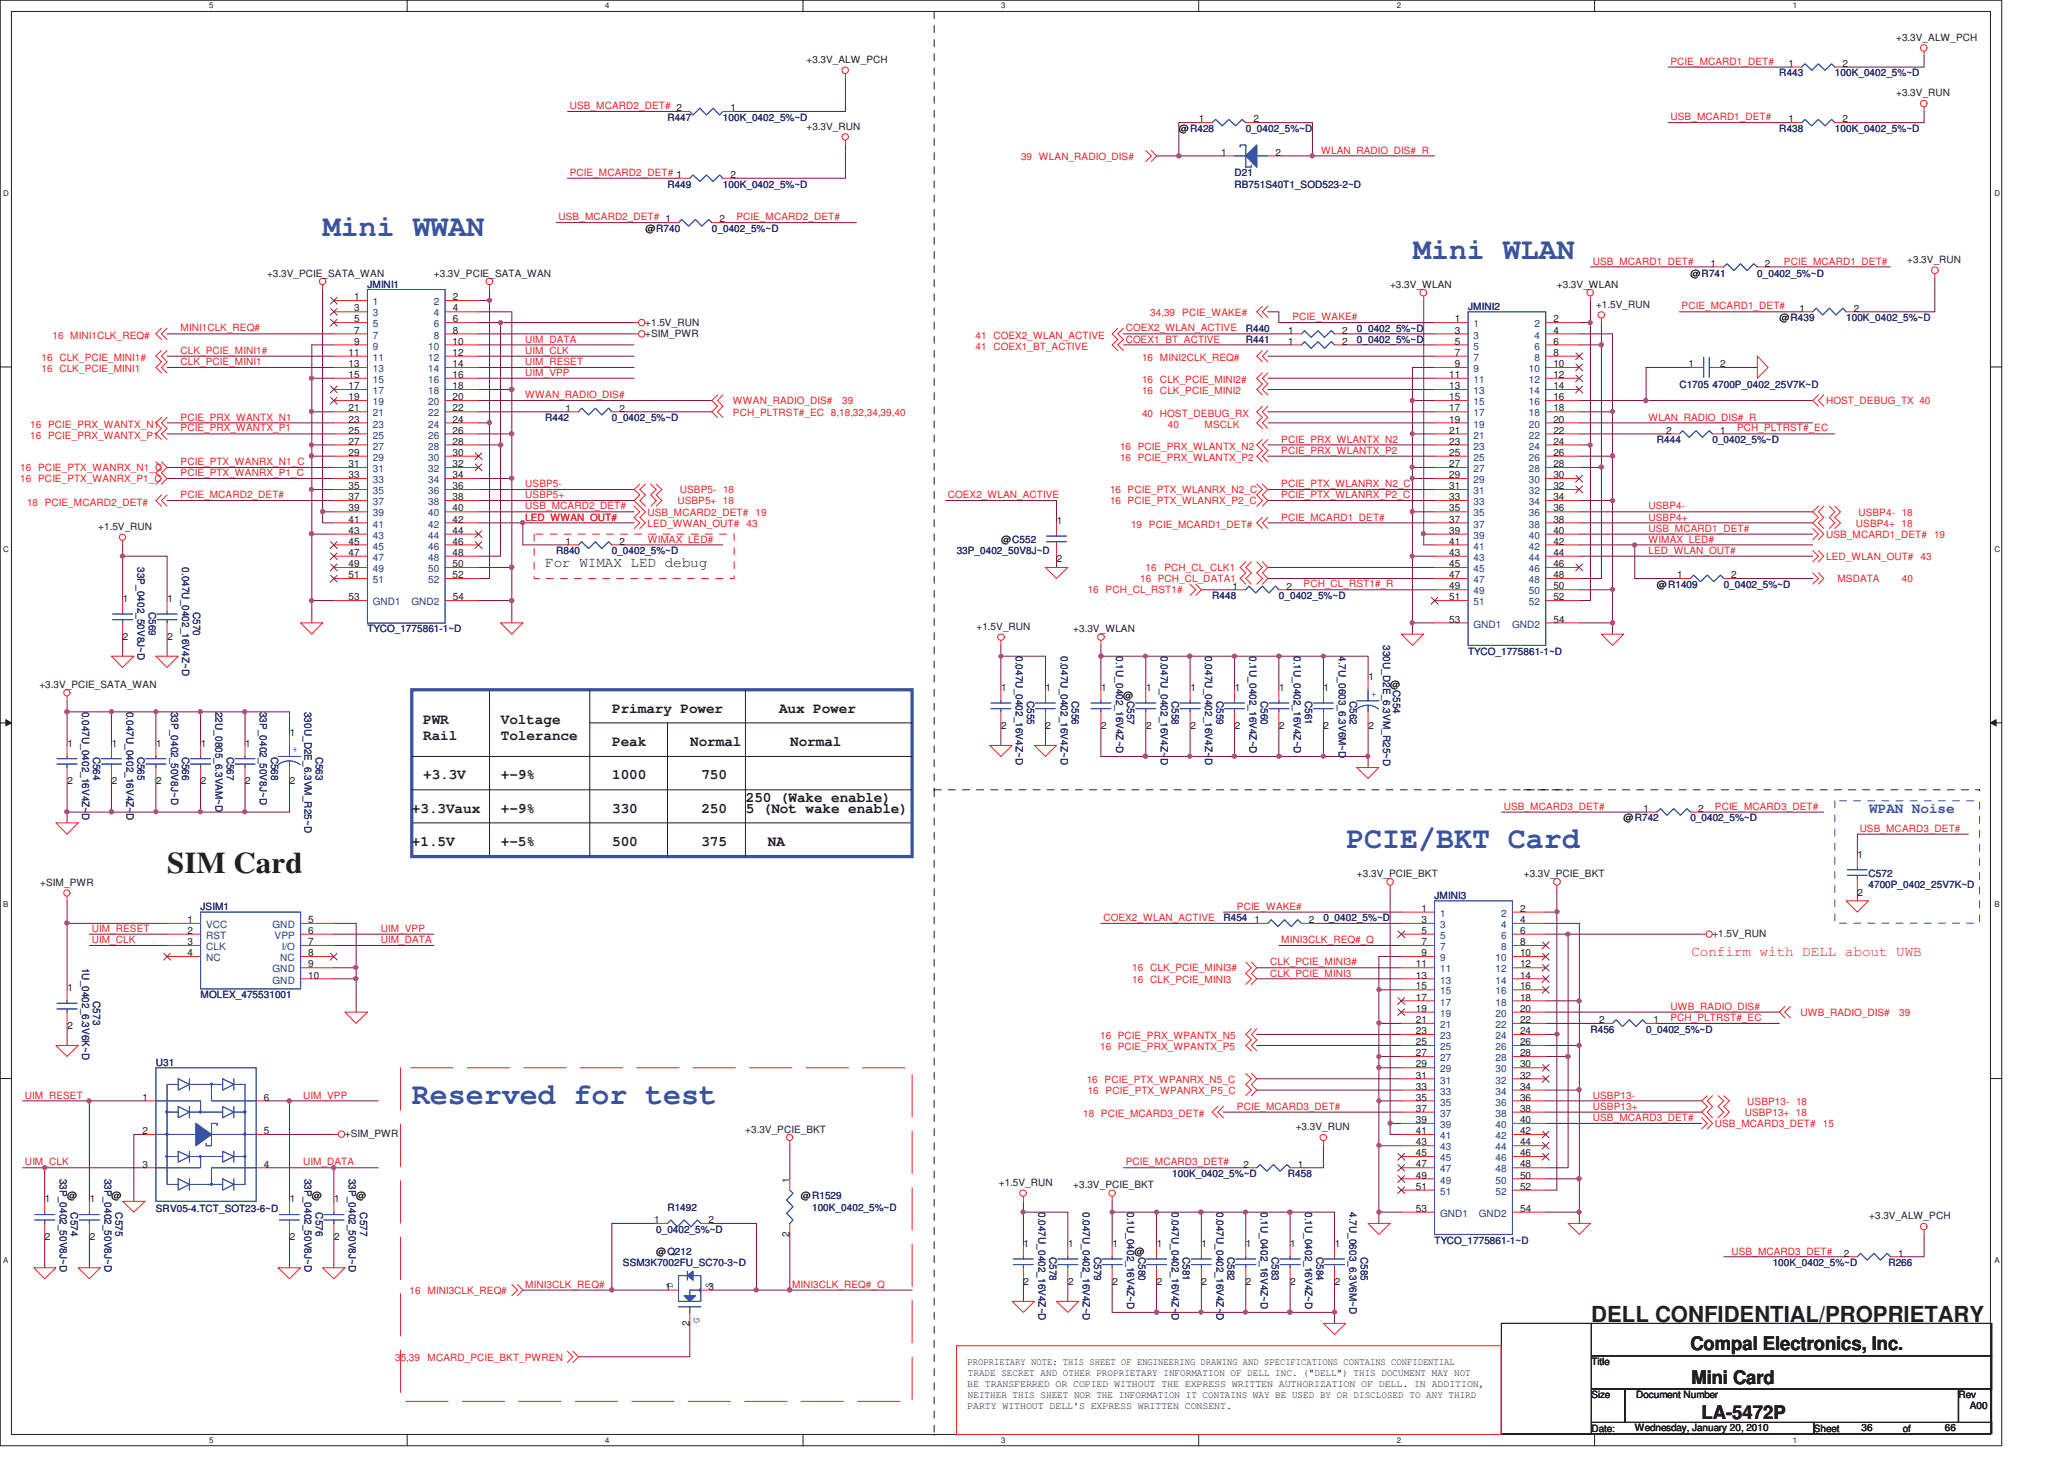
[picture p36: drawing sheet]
<svg xmlns="http://www.w3.org/2000/svg" width="297mm" height="210mm" viewBox="0 0 297 210" stroke-linecap="round" stroke-linejoin="round" font-family="sans-serif">
<defs><g id="words">
<g font-size="4.3" fill="#3953a4">
<text x="46.5" y="34">Mini WWAN</text>
<text x="203.4" y="37.3">Mini WLAN</text>
<text x="193.8" y="122">PCIE/BKT Card</text>
<text x="59.3" y="158.9">Reserved for test</text>
</g>
<text font-size="4.3" fill="#231f20" x="24" y="125.6">SIM Card</text>
<text font-size="3.2" fill="#231f20" x="229" y="190.3">DELL CONFIDENTIAL/PROPRIETARY</text>
<g font-size="2.7" fill="#231f20">
<text x="243.3" y="194.3">Compal Electronics, Inc.</text>
<text x="243.4" y="199.3">Mini Card</text>
<text x="244.9" y="204.2">LA-5472P</text>
</g>
<g font-size="2.1" fill="#231f20">
<text x="78.5" y="81.7">For WIMAX LED debug</text>
<text x="60.9" y="104.1">PWR</text>
<text x="60.9" y="106.5">Rail</text>
<text x="72.1" y="104.1">Voltage</text>
<text x="72.1" y="106.5">Tolerance</text>
<text x="88.1" y="102.6">Primary Power</text>
<text x="88.1" y="107.4">Peak</text>
<text x="99.3" y="107.4">Normal</text>
<text x="112.1" y="102.6">Aux Power</text>
<text x="113.7" y="107.4">Normal</text>
<text x="60.9" y="112.1">+3.3V</text>
<text x="72.1" y="112.2">+-9%</text>
<text x="88.1" y="112.1">1000</text>
<text x="100.9" y="112.1">750</text>
<text x="59.3" y="116.9">+3.3Vaux</text>
<text x="72.1" y="117">+-9%</text>
<text x="88.1" y="117">330</text>
<text x="100.9" y="117">250</text>
<text x="107.3" y="115.4">250 (Wake enable)</text>
<text x="107.3" y="117">5 (Not wake enable)</text>
<text x="59.3" y="121.7">+1.5V</text>
<text x="72.1" y="121.7">+-5%</text>
<text x="88.1" y="121.7">500</text>
<text x="100.9" y="121.7">375</text>
<text x="110.5" y="121.7">NA</text>
</g>
<text font-size="2.1" fill="#3953a4" x="269" y="116.9">WPAN Noise</text>
<text font-size="2.1" fill="#ed2024" x="243.4" y="137.7">Confirm with DELL about UWB</text>
<g font-size="1.4" fill="#231f20">
<text x="272.9" y="5.9">+3.3V_ALW_PCH</text>
<text x="116.1" y="9.1">+3.3V_ALW_PCH</text>
<text x="257.4" y="9.6">1</text>
<text x="265.2" y="9.6">2</text>
<text x="105.1" y="16">1</text>
<text x="172.5" y="17.6">1</text>
<text x="180.4" y="17.6">2</text>
<text x="257.4" y="17.6">1</text>
<text x="265.2" y="17.6">2</text>
<text x="272.9" y="13.9">+3.3V_RUN</text>
<text x="116.1" y="18.7">+3.3V_RUN</text>
<text x="169.7" y="19">@R428</text>
<text x="175.8" y="22.4">1</text>
<text x="183.5" y="22.4">2</text>
<text x="105.1" y="25.6">2</text>
<text x="92.9" y="33.4">@R740</text>
<text x="103.5" y="32">2</text>
<text x="38.4" y="39.8">+3.3V_PCIE_SATA_WAN</text>
<text x="62.4" y="39.8">+3.3V_PCIE_SATA_WAN</text>
<text x="200" y="41.4">+3.3V_WLAN</text>
<text x="224.1" y="41.4">+3.3V_WLAN</text>
<text x="243.3" y="39.8">@R741</text>
<text x="246.2" y="38.4">1</text>
<text x="254" y="38.4">2</text>
<text x="274.5" y="37.9">+3.3V_RUN</text>
<text x="51" y="43.2">1</text>
<text x="51" y="44.8">3</text>
<text x="51" y="46.4">5</text>
<text x="65.1" y="43.2">2</text>
<text x="65.1" y="44.8">4</text>
<text x="65.1" y="46.4">6</text>
<text x="92.9" y="46.9">+1.5V_RUN</text>
<text x="209.4" y="46.4">1</text>
<text x="223.6" y="46.4">2</text>
<text x="229.7" y="44.3">+1.5V_RUN</text>
<text x="256.1" y="46.2">@R439</text>
<text x="259" y="44.8">1</text>
<text x="266.8" y="44.8">2</text>
<text x="50.1" y="51.2">11</text>
<text x="50.1" y="52.8">13</text>
<text x="51" y="48">7</text>
<text x="51" y="49.6">9</text>
<text x="65.1" y="49.6">10</text>
<text x="65.1" y="51.2">12</text>
<text x="65.1" y="52.8">14</text>
<text x="65.1" y="48">8</text>
<text x="92.9" y="48.5">+SIM_PWR</text>
<text x="185.4" y="48">1</text>
<text x="185.4" y="49.6">1</text>
<text x="193.2" y="48">2</text>
<text x="193.2" y="49.6">2</text>
<text x="209.4" y="48">3</text>
<text x="209.4" y="49.6">5</text>
<text x="209.4" y="51.2">7</text>
<text x="209.4" y="52.8">9</text>
<text x="223.6" y="52.8">10</text>
<text x="223.6" y="48">4</text>
<text x="223.6" y="49.6">6</text>
<text x="223.6" y="51.2">8</text>
<text x="243" y="52.8">1</text>
<text x="247.6" y="52.8">2</text>
<text x="50.1" y="54.4">15</text>
<text x="50.1" y="56">17</text>
<text x="50.1" y="57.6">19</text>
<text x="50.1" y="59.2">21</text>
<text x="65.1" y="54.4">16</text>
<text x="65.1" y="56">18</text>
<text x="65.1" y="57.6">20</text>
<text x="65.1" y="59.2">22</text>
<text x="81.4" y="59.2">1</text>
<text x="89.2" y="59.2">2</text>
<text x="208.6" y="54.4">11</text>
<text x="208.6" y="56">13</text>
<text x="208.6" y="57.6">15</text>
<text x="208.6" y="59.2">17</text>
<text x="223.6" y="54.4">12</text>
<text x="223.6" y="56">14</text>
<text x="223.6" y="57.6">16</text>
<text x="223.6" y="59.2">18</text>
<text x="50.1" y="60.8">23</text>
<text x="50.1" y="62.4">25</text>
<text x="50.1" y="64">27</text>
<text x="50.1" y="65.6">29</text>
<text x="65.1" y="60.8">24</text>
<text x="65.1" y="62.4">26</text>
<text x="65.1" y="64">28</text>
<text x="65.1" y="65.6">30</text>
<text x="208.6" y="60.8">19</text>
<text x="208.6" y="62.4">21</text>
<text x="208.6" y="64">23</text>
<text x="208.6" y="65.6">25</text>
<text x="223.6" y="60.8">20</text>
<text x="223.6" y="62.4">22</text>
<text x="223.6" y="64">24</text>
<text x="223.6" y="65.6">26</text>
<text x="239.8" y="62.4">2</text>
<text x="247.6" y="62.4">1</text>
<text x="50.1" y="67.2">31</text>
<text x="50.1" y="68.8">33</text>
<text x="50.1" y="70.4">35</text>
<text x="50.1" y="72">37</text>
<text x="65.1" y="67.2">32</text>
<text x="65.1" y="68.8">34</text>
<text x="65.1" y="70.4">36</text>
<text x="65.1" y="72">38</text>
<text x="208.6" y="67.2">27</text>
<text x="208.6" y="68.8">29</text>
<text x="208.6" y="70.4">31</text>
<text x="208.6" y="72">33</text>
<text x="223.6" y="67.2">28</text>
<text x="223.6" y="68.8">30</text>
<text x="223.6" y="70.4">32</text>
<text x="223.6" y="72">34</text>
<text x="14.1" y="76.3">+1.5V_RUN</text>
<text x="50.1" y="73.6">39</text>
<text x="50.1" y="75.2">41</text>
<text x="50.1" y="76.8">43</text>
<text x="65.1" y="73.6">40</text>
<text x="65.1" y="75.2">42</text>
<text x="65.1" y="76.8">44</text>
<text x="152.1" y="75.5">1</text>
<text x="208.6" y="73.6">35</text>
<text x="208.6" y="75.2">37</text>
<text x="208.6" y="76.8">39</text>
<text x="223.6" y="73.6">36</text>
<text x="223.6" y="75.2">38</text>
<text x="223.6" y="76.8">40</text>
<text x="50.1" y="78.4">45</text>
<text x="50.1" y="80">47</text>
<text x="50.1" y="81.6">49</text>
<text x="50.1" y="83.2">51</text>
<text x="65.1" y="78.4">46</text>
<text x="65.1" y="80">48</text>
<text x="65.1" y="81.6">50</text>
<text x="65.1" y="83.2">52</text>
<text x="81.4" y="78.4">1</text>
<text x="89.2" y="78.4">2</text>
<text x="144.1" y="78.2">@C552</text>
<text x="152.1" y="80.9">2</text>
<text x="208.6" y="78.4">41</text>
<text x="208.6" y="80">43</text>
<text x="208.6" y="81.6">45</text>
<text x="208.6" y="83.2">47</text>
<text x="223.6" y="78.4">42</text>
<text x="223.6" y="80">44</text>
<text x="223.6" y="81.6">46</text>
<text x="223.6" y="83.2">48</text>
<text x="241.4" y="83.2">1</text>
<text x="249.2" y="83.2">2</text>
<text x="17.7" y="86.6">1</text>
<text x="24.1" y="86.6">1</text>
<text x="50.1" y="86.4">53</text>
<text x="65.2" y="86.4">54</text>
<text x="177.4" y="84.8">1</text>
<text x="185.2" y="84.8">2</text>
<text x="208.6" y="84.8">49</text>
<text x="208.6" y="86.4">51</text>
<text x="208.6" y="89.6">53</text>
<text x="223.6" y="84.8">50</text>
<text x="223.6" y="86.4">52</text>
<text x="223.6" y="89.6">54</text>
<text x="238.5" y="84.6">@R1409</text>
<text x="17.7" y="92.1">2</text>
<text x="24.1" y="92.1">2</text>
<text x="140.5" y="90.7">+1.5V_RUN</text>
<text x="154.5" y="91">+3.3V_WLAN</text>
<text x="5.7" y="99">+3.3V_PCIE_SATA_WAN</text>
<text x="144.1" y="99.5">1</text>
<text x="150.5" y="99.5">1</text>
<text x="158.5" y="99.5">1</text>
<text x="161.7" y="100.6">@</text>
<text x="164.9" y="99.5">1</text>
<text x="171.3" y="99.5">1</text>
<text x="177.7" y="99.5">1</text>
<text x="184.1" y="99.5">1</text>
<text x="190.5" y="99.5">1</text>
<text x="196.9" y="97.9">1</text>
<text x="200" y="99">@</text>
<text x="9.7" y="107.5">1</text>
<text x="16.1" y="107.5">1</text>
<text x="22.5" y="107.5">1</text>
<text x="28.9" y="107.5">1</text>
<text x="35.3" y="107.5">1</text>
<text x="41.7" y="105.9">1</text>
<text x="144.1" y="104.9">2</text>
<text x="150.5" y="104.9">2</text>
<text x="158.5" y="104.9">2</text>
<text x="164.9" y="104.9">2</text>
<text x="171.3" y="104.9">2</text>
<text x="177.7" y="104.9">2</text>
<text x="184.1" y="104.9">2</text>
<text x="190.5" y="104.9">2</text>
<text x="196.9" y="104.9">2</text>
<text x="9.7" y="112.9">2</text>
<text x="16.1" y="112.9">2</text>
<text x="22.5" y="112.9">2</text>
<text x="28.9" y="112.9">2</text>
<text x="35.3" y="112.9">2</text>
<text x="41.7" y="112.9">2</text>
<text x="233.7" y="118.2">@R742</text>
<text x="236.5" y="116.8">1</text>
<text x="244.4" y="116.8">2</text>
<text x="267.3" y="123.5">1</text>
<text x="5.8" y="127.5">+SIM_PWR</text>
<text x="195.3" y="126.2">+3.3V_PCIE_BKT</text>
<text x="204.6" y="131.2">1</text>
<text x="218.8" y="131.2">2</text>
<text x="219.3" y="126.2">+3.3V_PCIE_BKT</text>
<text x="267.3" y="128.9">2</text>
<text x="27" y="132.8">1</text>
<text x="27" y="134.4">2</text>
<text x="27" y="136">3</text>
<text x="27" y="137.6">4</text>
<text x="44.3" y="136">7</text>
<text x="44.3" y="134.4">6</text>
<text x="44.4" y="137.6">8</text>
<text x="44.4" y="132.8">5</text>
<text x="180.5" y="132.8">1</text>
<text x="188.4" y="132.8">2</text>
<text x="204.6" y="132.8">3</text>
<text x="204.6" y="134.4">5</text>
<text x="204.6" y="136">7</text>
<text x="204.6" y="137.6">9</text>
<text x="218.8" y="137.6">10</text>
<text x="218.8" y="132.8">4</text>
<text x="218.8" y="134.4">6</text>
<text x="218.8" y="136">8</text>
<text x="246.4" y="134.9">+1.5V_RUN</text>
<text x="9.7" y="142.7">1</text>
<text x="44.4" y="139.2">9</text>
<text x="44.4" y="140.9">10</text>
<text x="203.8" y="139.2">11</text>
<text x="203.8" y="140.9">13</text>
<text x="203.8" y="142.4">15</text>
<text x="218.8" y="139.2">12</text>
<text x="218.8" y="140.9">14</text>
<text x="218.8" y="142.4">16</text>
<text x="9.7" y="148.1">2</text>
<text x="203.8" y="144">17</text>
<text x="203.8" y="145.6">19</text>
<text x="203.8" y="147.2">21</text>
<text x="203.8" y="148.8">23</text>
<text x="218.8" y="144">18</text>
<text x="218.8" y="145.6">20</text>
<text x="218.8" y="147.2">22</text>
<text x="218.8" y="148.8">24</text>
<text x="230.2" y="147.2">2</text>
<text x="238" y="147.2">1</text>
<text x="203.8" y="150.4">25</text>
<text x="203.8" y="152">27</text>
<text x="203.8" y="153.6">29</text>
<text x="203.8" y="155.2">31</text>
<text x="218.8" y="150.4">26</text>
<text x="218.8" y="152">28</text>
<text x="218.8" y="153.6">30</text>
<text x="218.8" y="155.2">32</text>
<text x="20.5" y="158.4">1</text>
<text x="38" y="158.4">6</text>
<text x="203.8" y="156.8">33</text>
<text x="203.8" y="158.4">35</text>
<text x="203.8" y="160">37</text>
<text x="203.8" y="161.6">39</text>
<text x="218.8" y="156.8">34</text>
<text x="218.8" y="158.4">36</text>
<text x="218.8" y="160">38</text>
<text x="218.8" y="161.6">40</text>
<text x="20.5" y="163.2">2</text>
<text x="38" y="163.2">5</text>
<text x="49.6" y="163.7">+SIM_PWR</text>
<text x="107.3" y="163">+3.3V_PCIE_BKT</text>
<text x="186.5" y="162.7">+3.3V_RUN</text>
<text x="203.8" y="163.2">41</text>
<text x="203.8" y="164.8">43</text>
<text x="203.8" y="166.4">45</text>
<text x="218.8" y="163.2">42</text>
<text x="218.8" y="164.8">44</text>
<text x="218.8" y="166.4">46</text>
<text x="6.5" y="173">1</text>
<text x="9.6" y="172.6">@</text>
<text x="12.9" y="173">1</text>
<text x="16" y="172.6">@</text>
<text x="20.5" y="168">3</text>
<text x="38" y="168">4</text>
<text x="41.7" y="173">1</text>
<text x="44.9" y="172.6">@</text>
<text x="48.1" y="173">1</text>
<text x="51.3" y="172.6">@</text>
<text x="113.6" y="170.2" transform="rotate(-90 113.6 170.2)">1</text>
<text x="115.3" y="172.6">@R1529</text>
<text x="143.7" y="170.7">+1.5V_RUN</text>
<text x="154.5" y="171">+3.3V_PCIE_BKT</text>
<text x="179" y="168">2</text>
<text x="186.8" y="168">1</text>
<text x="203.8" y="168">47</text>
<text x="203.8" y="169.6">49</text>
<text x="203.8" y="171.2">51</text>
<text x="218.8" y="168">48</text>
<text x="218.8" y="169.6">50</text>
<text x="218.8" y="171.2">52</text>
<text x="6.5" y="178.5">2</text>
<text x="12.9" y="178.5">2</text>
<text x="41.7" y="178.5">2</text>
<text x="48.1" y="178.5">2</text>
<text x="94.1" y="176">1</text>
<text x="102" y="176">2</text>
<text x="113.6" y="178" transform="rotate(-90 113.6 178)">2</text>
<text x="147.3" y="179.5">1</text>
<text x="153.7" y="179.5">1</text>
<text x="160.1" y="179.5">1</text>
<text x="166.5" y="179.5">1</text>
<text x="172.9" y="179.5">1</text>
<text x="179.3" y="179.5">1</text>
<text x="185.7" y="179.5">1</text>
<text x="192.1" y="179.5">1</text>
<text x="203.8" y="174.4">53</text>
<text x="218.8" y="174.4">54</text>
<text x="269" y="175.5">+3.3V_ALW_PCH</text>
<text x="94.4" y="180.6">@Q212</text>
<text x="95.8" y="185.6">1</text>
<text x="102" y="185.6">3</text>
<text x="147.3" y="184.9">2</text>
<text x="153.7" y="184.9">2</text>
<text x="160.1" y="184.9">2</text>
<text x="163.3" y="180.6">@</text>
<text x="166.5" y="184.9">2</text>
<text x="172.9" y="184.9">2</text>
<text x="179.3" y="184.9">2</text>
<text x="185.7" y="184.9">2</text>
<text x="192.1" y="184.9">2</text>
<text x="265.4" y="180.8">2</text>
<text x="273.2" y="180.8">1</text>
<text x="99.2" y="190.8" transform="rotate(-90 99.2 190.8)">2</text>
<text x="139.3" y="196.5">PROPRIETARY NOTE: THIS SHEET OF ENGINEERING DRAWING AND SPECIFICATIONS CONTAINS CONFIDENTIAL</text>
<text x="229" y="196.5">Title</text>
<text x="139.2" y="199.6">BE TRANSFERRED OR COPIED WITHOUT THE EXPRESS WRITTEN AUTHORIZATION OF DELL. IN ADDITION,</text>
<text x="139.2" y="202.7">PARTY WITHOUT DELL'S EXPRESS WRITTEN CONSENT.</text>
<text x="139.3" y="198">TRADE SECRET AND OTHER PROPRIETARY INFORMATION OF DELL INC. (&quot;DELL&quot;) THIS DOCUMENT MAY NOT</text>
<text x="139.3" y="201.2">NEITHER THIS SHEET NOR THE INFORMATION IT CONTAINS WAY BE USED BY OR DISCLOSED TO ANY THIRD</text>
<text x="229" y="201.2">Size</text>
<text x="235.5" y="201.2">Document Number</text>
<text x="281.8" y="201.2">Rev</text>
<text x="283.5" y="202.9">A00</text>
<text x="229" y="206.1">Date:</text>
<text x="235.3" y="205.9">Wednesday, January 20, 2010</text>
<text x="261" y="206.1">Sheet</text>
<text x="267.9" y="205.9">36</text>
<text x="273.8" y="206.1">of</text>
<text x="279.9" y="205.9">66</text>
</g>
<g font-size="1.4" fill="#ed2024">
<text x="240.4" y="9.3">PCIE_MCARD1_DET#</text>
<text x="82" y="15.7">USB_MCARD2_DET# 2</text>
<text x="240.4" y="17.3">USB_MCARD1_DET#</text>
<text x="146.9" y="23">39 WLAN_RADIO_DIS#</text>
<text x="190.1" y="22.1">WLAN_RADIO_DIS#_R</text>
<text x="82" y="25.3">PCIE_MCARD2_DET# 1</text>
<text x="80.4" y="31.7">USB_MCARD2_DET# 1</text>
<text x="106" y="31.7">PCIE_MCARD2_DET#</text>
<text x="229.2" y="38.1">USB_MCARD1_DET#</text>
<text x="256.7" y="38.1">PCIE_MCARD1_DET#</text>
<text x="26" y="47.7">MINI1CLK_REQ#</text>
<text x="162" y="47.7">COEX2_WLAN_ACTIVE</text>
<text x="165.5" y="45.5">34,39</text>
<text x="170.1" y="45.5">PCIE_WAKE#</text>
<text x="186" y="46.1">PCIE_WAKE#</text>
<text x="242" y="44.5">PCIE_MCARD1_DET#</text>
<text x="6" y="53.6">16 CLK_PCIE_MINI1</text>
<text x="6" y="52">16 CLK_PCIE_MINI1#</text>
<text x="7.6" y="48.8">16 MINI1CLK_REQ#</text>
<text x="26" y="50.9">CLK_PCIE_MINI1#</text>
<text x="26" y="52.5">CLK_PCIE_MINI1</text>
<text x="75.6" y="49.3">UIM_DATA</text>
<text x="75.6" y="50.9">UIM_CLK</text>
<text x="75.6" y="52.5">UIM_RESET</text>
<text x="140.4" y="48.8">41 COEX2_WLAN_ACTIVE</text>
<text x="140.4" y="50.4">41 COEX1_BT_ACTIVE</text>
<text x="162" y="49.3">COEX1_BT_ACTIVE</text>
<text x="164.4" y="52">16 MINI2CLK_REQ#</text>
<text x="75.6" y="57.3">WWAN_RADIO_DIS#</text>
<text x="75.6" y="54.1">UIM_VPP</text>
<text x="105.5" y="58.2">WWAN_RADIO_DIS#</text>
<text x="105.5" y="59.8">PCH_PLTRST#_EC 8,18,32,34,39,40</text>
<text x="121.2" y="58.2">39</text>
<text x="164.4" y="55.1">16 CLK_PCIE_MINI2#</text>
<text x="164.4" y="56.8">16 CLK_PCIE_MINI2</text>
<text x="164.4" y="60">40 HOST_DEBUG_RX</text>
<text x="262.8" y="58.2">HOST_DEBUG_TX 40</text>
<text x="4.4" y="61.6">16 PCIE_PRX_WANTX_N1</text>
<text x="4.4" y="63.2">16 PCIE_PRX_WANTX_P1</text>
<text x="26" y="60.5">PCIE_PRX_WANTX_N1</text>
<text x="26" y="62.1">PCIE_PRX_WANTX_P1</text>
<text x="161.2" y="64.8">16 PCIE_PRX_WLANTX_N2</text>
<text x="168.1" y="61.6">40</text>
<text x="173.4" y="61.6">MSCLK</text>
<text x="184.4" y="65.3">PCIE_PRX_WLANTX_P2</text>
<text x="184.4" y="63.7">PCIE_PRX_WLANTX_N2</text>
<text x="237.2" y="60.5">WLAN_RADIO_DIS#_R</text>
<text x="250" y="62.1">PCH_PLTRST#_EC</text>
<text x="2.9" y="67.8">16 PCIE_PTX_WANRX_N1_C</text>
<text x="2.9" y="69.4">16 PCIE_PTX_WANRX_P1_C</text>
<text x="26" y="71.7">PCIE_MCARD2_DET#</text>
<text x="26" y="66.9">PCIE_PTX_WANRX_N1_C</text>
<text x="26" y="68.5">PCIE_PTX_WANRX_P1_C</text>
<text x="75.6" y="70.1">USBP5-</text>
<text x="75.6" y="71.7">USBP5+</text>
<text x="97.8" y="71">USBP5- 18</text>
<text x="136.4" y="71.7">COEX2_WLAN_ACTIVE</text>
<text x="159.7" y="71">16 PCIE_PTX_WLANRX_N2_C</text>
<text x="161.2" y="66.4">16 PCIE_PRX_WLANTX_P2</text>
<text x="184.4" y="70.1">PCIE_PTX_WLANRX_N2_C</text>
<text x="184.4" y="71.7">PCIE_PTX_WLANRX_P2_C</text>
<text x="3.9" y="72.8">18 PCIE_MCARD2_DET#</text>
<text x="75.6" y="74.9">LED_WWAN_OUT#</text>
<text x="75.6" y="73.3">USB_MCARD2_DET#</text>
<text x="93.2" y="75.8">LED_WWAN_OUT#</text>
<text x="93.2" y="74.2">USB_MCARD2_DET#</text>
<text x="97.5" y="72.6">USBP5+ 18</text>
<text x="107.4" y="75.8">43</text>
<text x="108.7" y="74.2">19</text>
<text x="159.7" y="72.6">16 PCIE_PTX_WLANRX_P2_C</text>
<text x="162.8" y="76">19 PCIE_MCARD1_DET#</text>
<text x="184.4" y="74.9">PCIE_MCARD1_DET#</text>
<text x="237.2" y="73.3">USBP4-</text>
<text x="237.2" y="74.9">USBP4+</text>
<text x="237.2" y="76.5">USB_MCARD1_DET#</text>
<text x="262.8" y="77.4">USB_MCARD1_DET#</text>
<text x="267.1" y="75.8">USBP4+ 18</text>
<text x="267.5" y="74.2">USBP4- 18</text>
<text x="278.3" y="77.4">19</text>
<text x="93.2" y="78.1">WIMAX_LED#</text>
<text x="164.1" y="83.8">16 PCH_CL_DATA1</text>
<text x="164.9" y="82.2">16</text>
<text x="167.6" y="82.2">PCH_CL_CLK1</text>
<text x="237.2" y="79.7">LED_WLAN_OUT#</text>
<text x="237.2" y="78.1">WIMAX_LED#</text>
<text x="262.8" y="80.6">LED_WLAN_OUT#</text>
<text x="264.4" y="83.8">MSDATA</text>
<text x="273.7" y="83.8">40</text>
<text x="276.4" y="80.6">43</text>
<text x="156.5" y="85.4">16 PCH_CL_RST1#</text>
<text x="187.6" y="84.5">PCH_CL_RST1#_R</text>
<text x="216.4" y="116.5">USB_MCARD3_DET#</text>
<text x="246.8" y="116.5">PCIE_MCARD3_DET#</text>
<text x="267.6" y="119.7">USB_MCARD3_DET#</text>
<text x="178" y="130.9">PCIE_WAKE#</text>
<text x="13.2" y="134.1">UIM_RESET</text>
<text x="13.2" y="135.7">UIM_CLK</text>
<text x="54.8" y="134.1">UIM_VPP</text>
<text x="54.8" y="135.7">UIM_DATA</text>
<text x="158.8" y="132.5">COEX2_WLAN_ACTIVE</text>
<text x="184.4" y="135.7">MINI3CLK_REQ#_Q</text>
<text x="162.9" y="139.8">16 CLK_PCIE_MINI3#</text>
<text x="162.9" y="141.4">16 CLK_PCIE_MINI3</text>
<text x="182.8" y="138.9">CLK_PCIE_MINI3#</text>
<text x="182.8" y="140.6">CLK_PCIE_MINI3</text>
<text x="158.3" y="149.5">16 PCIE_PRX_WPANTX_N5</text>
<text x="240.4" y="146.9">PCH_PLTRST#_EC</text>
<text x="240.4" y="145.3">UWB_RADIO_DIS#</text>
<text x="259.1" y="146.2">UWB_RADIO_DIS#</text>
<text x="273.3" y="146.2">39</text>
<text x="156.4" y="155.8">16 PCIE_PTX_WPANRX_N5_C</text>
<text x="158.3" y="151.2">16 PCIE_PRX_WPANTX_P5</text>
<text x="3.6" y="158.1">UIM_RESET</text>
<text x="43.6" y="158.1">UIM_VPP</text>
<text x="155.9" y="160.8">18 PCIE_MCARD3_DET#</text>
<text x="156.5" y="157.4">16 PCIE_PTX_WPANRX_P5_C</text>
<text x="178" y="159.7">PCIE_MCARD3_DET#</text>
<text x="229.2" y="158.1">USBP13-</text>
<text x="229.2" y="159.7">USBP13+</text>
<text x="229.2" y="161.3">USB_MCARD3_DET#</text>
<text x="251.1" y="160.6">USBP13+ 18</text>
<text x="251.5" y="159">USBP13- 18</text>
<text x="3.6" y="167.7">UIM_CLK</text>
<text x="43.6" y="167.7">UIM_DATA</text>
<text x="162" y="167.7">PCIE_MCARD3_DET#</text>
<text x="246.8" y="162.2">USB_MCARD3_DET#</text>
<text x="262.3" y="162.2">15</text>
<text x="75.6" y="185.3">MINI3CLK_REQ#</text>
<text x="114" y="185.3">MINI3CLK_REQ#_Q</text>
<text x="249.2" y="180.6">USB_MCARD3_DET#</text>
<text x="58.9" y="186.2">16 MINI3CLK_REQ#</text>
<text x="56.9" y="195.8">35,39</text>
<text x="61.5" y="195.8">MCARD_PCIE_BKT_PWREN</text>
</g>
<g font-size="1.4" fill="#282973">
<text x="256.1" y="11">R443</text>
<text x="264.1" y="11">100K_0402_5%~D</text>
<text x="96" y="17.4">R447</text>
<text x="104" y="17.4">100K_0402_5%~D</text>
<text x="179.3" y="19">0_0402_5%~D</text>
<text x="256.1" y="19">R438</text>
<text x="264.1" y="19">100K_0402_5%~D</text>
<text x="96" y="27">R449</text>
<text x="104" y="27">100K_0402_5%~D</text>
<text x="177.7" y="25.4">D21</text>
<text x="177.7" y="27">RB751S40T1_SOD523-2~D</text>
<text x="102.5" y="33.4">0_0402_5%~D</text>
<text x="52.9" y="41.4">JMINI1</text>
<text x="252.9" y="39.8">0_0402_5%~D</text>
<text x="179.3" y="47.8">R440</text>
<text x="195.3" y="47.8">0_0402_5%~D</text>
<text x="211.3" y="44.6">JMINI2</text>
<text x="265.7" y="46.2">100K_0402_5%~D</text>
<text x="179.3" y="49.4">R441</text>
<text x="195.3" y="49.4">0_0402_5%~D</text>
<text x="241.7" y="55.8">C1705 4700P_0402_25V7K~D</text>
<text x="78.4" y="60.6">R442</text>
<text x="88.1" y="60.6">0_0402_5%~D</text>
<text x="238.4" y="63.8">R444</text>
<text x="246.4" y="63.8">0_0402_5%~D</text>
<text x="19.8" y="81.6" transform="rotate(90 19.8 81.6)">33P_0402_50V8J~D</text>
<text x="26.2" y="81.6" transform="rotate(90 26.2 81.6)">0.047U_0402_16V4Z~D</text>
<text x="80" y="79.8">R840</text>
<text x="88" y="79.8">0_0402_5%~D</text>
<text x="137.7" y="79.8">33P_0402_50V8J~D</text>
<text x="21.4" y="88" transform="rotate(90 21.4 88)">C569</text>
<text x="27.8" y="88" transform="rotate(90 27.8 88)">C570</text>
<text x="174.4" y="86.2">R448</text>
<text x="184.1" y="86.2">0_0402_5%~D</text>
<text x="248.1" y="84.6">0_0402_5%~D</text>
<text x="52.9" y="91">TYCO_1775861-1~D</text>
<text x="146.2" y="94.4" transform="rotate(90 146.2 94.4)">0.047U_0402_16V4Z~D</text>
<text x="152.7" y="94.4" transform="rotate(90 152.7 94.4)">0.047U_0402_16V4Z~D</text>
<text x="160.6" y="94.4" transform="rotate(90 160.6 94.4)">0.1U_0402_16V4Z~D</text>
<text x="167.1" y="94.4" transform="rotate(90 167.1 94.4)">0.047U_0402_16V4Z~D</text>
<text x="173.4" y="94.4" transform="rotate(90 173.4 94.4)">0.047U_0402_16V4Z~D</text>
<text x="179.8" y="94.4" transform="rotate(90 179.8 94.4)">0.1U_0402_16V4Z~D</text>
<text x="186.2" y="94.4" transform="rotate(90 186.2 94.4)">0.1U_0402_16V4Z~D</text>
<text x="192.7" y="94.4" transform="rotate(90 192.7 94.4)">4.7U_0603_6.3V6M~D</text>
<text x="199" y="92.9" transform="rotate(90 199 92.9)">330U_D2E_6.3VM_R25~D</text>
<text x="211.3" y="94.2">TYCO_1775861-1~D</text>
<text x="147.8" y="100.9" transform="rotate(90 147.8 100.9)">C555</text>
<text x="154.2" y="100.9" transform="rotate(90 154.2 100.9)">C556</text>
<text x="162.2" y="100.9" transform="rotate(90 162.2 100.9)">C557</text>
<text x="168.7" y="100.9" transform="rotate(90 168.7 100.9)">C558</text>
<text x="175" y="100.9" transform="rotate(90 175 100.9)">C559</text>
<text x="181.4" y="100.9" transform="rotate(90 181.4 100.9)">C560</text>
<text x="187.8" y="100.9" transform="rotate(90 187.8 100.9)">C561</text>
<text x="194.2" y="100.9" transform="rotate(90 194.2 100.9)">C562</text>
<text x="200.5" y="99.3" transform="rotate(90 200.5 99.3)">C554</text>
<text x="11.8" y="102.4" transform="rotate(90 11.8 102.4)">0.047U_0402_16V4Z~D</text>
<text x="18.2" y="102.4" transform="rotate(90 18.2 102.4)">0.047U_0402_16V4Z~D</text>
<text x="24.6" y="102.4" transform="rotate(90 24.6 102.4)">33P_0402_50V8J~D</text>
<text x="31" y="102.4" transform="rotate(90 31 102.4)">22U_0805_6.3VAM~D</text>
<text x="37.4" y="102.4" transform="rotate(90 37.4 102.4)">33P_0402_50V8J~D</text>
<text x="43.8" y="102.4" transform="rotate(90 43.8 102.4)">330U_D2E_6.3VM_R25~D</text>
<text x="13.4" y="108.9" transform="rotate(90 13.4 108.9)">C564</text>
<text x="19.8" y="108.9" transform="rotate(90 19.8 108.9)">C565</text>
<text x="26.2" y="108.9" transform="rotate(90 26.2 108.9)">C566</text>
<text x="32.6" y="108.9" transform="rotate(90 32.6 108.9)">C567</text>
<text x="39" y="108.9" transform="rotate(90 39 108.9)">C568</text>
<text x="45.4" y="108.9" transform="rotate(90 45.4 108.9)">C563</text>
<text x="243.3" y="118.2">0_0402_5%~D</text>
<text x="28.9" y="131">JSIM1</text>
<text x="206.5" y="129.4">JMINI3</text>
<text x="268.9" y="126.2">C572</text>
<text x="268.9" y="127.8">4700P_0402_25V7K~D</text>
<text x="176.1" y="132.6">R454</text>
<text x="190.5" y="132.6">0_0402_5%~D</text>
<text x="11.8" y="139.3" transform="rotate(90 11.8 139.3)">1U_0402_6.3V6K~D</text>
<text x="28.9" y="143.7">MOLEX_475531001</text>
<text x="13.4" y="144.1" transform="rotate(90 13.4 144.1)">C573</text>
<text x="228.9" y="148.6">R456</text>
<text x="236.9" y="148.6">0_0402_5%~D</text>
<text x="22.4" y="153.4">U31</text>
<text x="8.6" y="169.7" transform="rotate(90 8.6 169.7)">33P_0402_50V8J~D</text>
<text x="15" y="169.7" transform="rotate(90 15 169.7)">33P_0402_50V8J~D</text>
<text x="43.8" y="169.7" transform="rotate(90 43.8 169.7)">33P_0402_50V8J~D</text>
<text x="50.2" y="169.7" transform="rotate(90 50.2 169.7)">33P_0402_50V8J~D</text>
<text x="168.7" y="169.4">100K_0402_5%~D</text>
<text x="185.3" y="169.4">R458</text>
<text x="10.2" y="174.5" transform="rotate(90 10.2 174.5)">C574</text>
<text x="16.6" y="174.5" transform="rotate(90 16.6 174.5)">C575</text>
<text x="22.4" y="174.4">SRV05-4.TCT_SOT23-6~D</text>
<text x="45.4" y="174.5" transform="rotate(90 45.4 174.5)">C576</text>
<text x="51.8" y="174.5" transform="rotate(90 51.8 174.5)">C577</text>
<text x="94.4" y="177.4">0_0402_5%~D</text>
<text x="96" y="174.2">R1492</text>
<text x="116.9" y="174.2">100K_0402_5%~D</text>
<text x="149.5" y="174.4" transform="rotate(90 149.5 174.4)">0.047U_0402_16V4Z~D</text>
<text x="155.8" y="174.4" transform="rotate(90 155.8 174.4)">0.047U_0402_16V4Z~D</text>
<text x="162.2" y="174.4" transform="rotate(90 162.2 174.4)">0.1U_0402_16V4Z~D</text>
<text x="168.6" y="174.4" transform="rotate(90 168.6 174.4)">0.047U_0402_16V4Z~D</text>
<text x="175.1" y="174.4" transform="rotate(90 175.1 174.4)">0.047U_0402_16V4Z~D</text>
<text x="181.4" y="174.4" transform="rotate(90 181.4 174.4)">0.1U_0402_16V4Z~D</text>
<text x="187.8" y="174.4" transform="rotate(90 187.8 174.4)">0.1U_0402_16V4Z~D</text>
<text x="194.2" y="174.4" transform="rotate(90 194.2 174.4)">4.7U_0603_6.3V6M~D</text>
<text x="206.5" y="179">TYCO_1775861-1~D</text>
<text x="89.6" y="182.2">SSM3K7002FU_SC70-3~D</text>
<text x="151.1" y="180.9" transform="rotate(90 151.1 180.9)">C578</text>
<text x="157.4" y="180.9" transform="rotate(90 157.4 180.9)">C579</text>
<text x="163.8" y="180.9" transform="rotate(90 163.8 180.9)">C580</text>
<text x="170.2" y="180.9" transform="rotate(90 170.2 180.9)">C581</text>
<text x="176.7" y="180.9" transform="rotate(90 176.7 180.9)">C582</text>
<text x="183.1" y="180.9" transform="rotate(90 183.1 180.9)">C583</text>
<text x="189.4" y="180.9" transform="rotate(90 189.4 180.9)">C584</text>
<text x="195.8" y="180.9" transform="rotate(90 195.8 180.9)">C585</text>
<text x="255.1" y="182.2">100K_0402_5%~D</text>
<text x="271.8" y="182.2">R266</text>
</g>
<g font-size="1.4" fill="#1d437e">
<text x="53.7" y="43.9">1</text>
<text x="53.7" y="45.5">3</text>
<text x="53.7" y="47.1">5</text>
<text x="62.4" y="43.9">2</text>
<text x="62.4" y="45.5">4</text>
<text x="62.4" y="47.1">6</text>
<text x="212.1" y="47.1">1</text>
<text x="220.8" y="47.1">2</text>
<text x="53.7" y="48.7">7</text>
<text x="53.7" y="50.3">9</text>
<text x="53.7" y="51.9">11</text>
<text x="53.7" y="53.6">13</text>
<text x="61.6" y="50.3">10</text>
<text x="61.6" y="51.9">12</text>
<text x="61.6" y="53.6">14</text>
<text x="62.4" y="48.7">8</text>
<text x="212.1" y="48.7">3</text>
<text x="212.1" y="50.3">5</text>
<text x="212.1" y="51.9">7</text>
<text x="212.1" y="53.6">9</text>
<text x="220" y="53.6">10</text>
<text x="220.8" y="48.7">4</text>
<text x="220.8" y="50.3">6</text>
<text x="220.8" y="51.9">8</text>
<text x="53.7" y="55.1">15</text>
<text x="53.7" y="56.7">17</text>
<text x="53.7" y="58.3">19</text>
<text x="53.7" y="59.9">21</text>
<text x="61.6" y="55.1">16</text>
<text x="61.6" y="56.7">18</text>
<text x="61.6" y="58.3">20</text>
<text x="61.6" y="59.9">22</text>
<text x="212.1" y="55.1">11</text>
<text x="212.1" y="56.7">13</text>
<text x="212.1" y="58.3">15</text>
<text x="212.1" y="59.9">17</text>
<text x="220" y="55.1">12</text>
<text x="220" y="56.7">14</text>
<text x="220" y="58.3">16</text>
<text x="220" y="59.9">18</text>
<text x="53.7" y="61.6">23</text>
<text x="53.7" y="63.1">25</text>
<text x="53.7" y="64.7">27</text>
<text x="61.6" y="61.6">24</text>
<text x="61.6" y="63.1">26</text>
<text x="61.6" y="64.7">28</text>
<text x="212.1" y="61.6">19</text>
<text x="212.1" y="63.1">21</text>
<text x="212.1" y="64.7">23</text>
<text x="220" y="61.6">20</text>
<text x="220" y="63.1">22</text>
<text x="220" y="64.7">24</text>
<text x="53.7" y="66.3">29</text>
<text x="53.7" y="67.9">31</text>
<text x="53.7" y="69.5">33</text>
<text x="53.7" y="71.1">35</text>
<text x="61.6" y="66.3">30</text>
<text x="61.6" y="67.9">32</text>
<text x="61.6" y="69.5">34</text>
<text x="61.6" y="71.1">36</text>
<text x="212.1" y="66.3">25</text>
<text x="212.1" y="67.9">27</text>
<text x="212.1" y="69.5">29</text>
<text x="212.1" y="71.1">31</text>
<text x="220" y="66.3">26</text>
<text x="220" y="67.9">28</text>
<text x="220" y="69.5">30</text>
<text x="220" y="71.1">32</text>
<text x="53.7" y="72.7">37</text>
<text x="53.7" y="74.3">39</text>
<text x="53.7" y="76">41</text>
<text x="53.7" y="77.5">43</text>
<text x="61.6" y="72.7">38</text>
<text x="61.6" y="74.3">40</text>
<text x="61.6" y="76">42</text>
<text x="61.6" y="77.5">44</text>
<text x="212.1" y="72.7">33</text>
<text x="212.1" y="74.3">35</text>
<text x="212.1" y="76">37</text>
<text x="212.1" y="77.5">39</text>
<text x="220" y="72.7">34</text>
<text x="220" y="74.3">36</text>
<text x="220" y="76">38</text>
<text x="220" y="77.5">40</text>
<text x="53.7" y="79.1">45</text>
<text x="53.7" y="80.7">47</text>
<text x="53.7" y="82.3">49</text>
<text x="53.7" y="83.9">51</text>
<text x="61.6" y="79.1">46</text>
<text x="61.6" y="80.7">48</text>
<text x="61.6" y="82.3">50</text>
<text x="61.6" y="83.9">52</text>
<text x="212.1" y="79.1">41</text>
<text x="212.1" y="80.7">43</text>
<text x="212.1" y="82.3">45</text>
<text x="212.1" y="83.9">47</text>
<text x="220" y="79.1">42</text>
<text x="220" y="80.7">44</text>
<text x="220" y="82.3">46</text>
<text x="220" y="83.9">48</text>
<text x="53.7" y="87.1">GND1</text>
<text x="59.2" y="87.1">GND2</text>
<text x="212.1" y="85.6">49</text>
<text x="212.1" y="87.1">51</text>
<text x="220" y="85.6">50</text>
<text x="220" y="87.1">52</text>
<text x="212.1" y="90.3">GND1</text>
<text x="217.6" y="90.3">GND2</text>
<text x="207.3" y="131.9">1</text>
<text x="216.1" y="131.9">2</text>
<text x="29.7" y="133.6">VCC</text>
<text x="29.7" y="135.1">RST</text>
<text x="29.7" y="136.7">CLK</text>
<text x="39.2" y="133.6">GND</text>
<text x="39.5" y="135.1">VPP</text>
<text x="40.6" y="136.7">I/O</text>
<text x="207.3" y="133.6">3</text>
<text x="207.3" y="135.1">5</text>
<text x="207.3" y="136.7">7</text>
<text x="216.1" y="133.6">4</text>
<text x="216.1" y="135.1">6</text>
<text x="216.1" y="136.7">8</text>
<text x="29.7" y="138.3">NC</text>
<text x="39.2" y="140">GND</text>
<text x="39.2" y="141.6">GND</text>
<text x="40.3" y="138.3">NC</text>
<text x="207.3" y="138.3">9</text>
<text x="207.3" y="140">11</text>
<text x="207.3" y="141.6">13</text>
<text x="207.3" y="143.1">15</text>
<text x="215.2" y="138.3">10</text>
<text x="215.2" y="140">12</text>
<text x="215.2" y="141.6">14</text>
<text x="215.2" y="143.1">16</text>
<text x="207.3" y="144.7">17</text>
<text x="207.3" y="146.3">19</text>
<text x="207.3" y="148">21</text>
<text x="207.3" y="149.5">23</text>
<text x="215.2" y="144.7">18</text>
<text x="215.2" y="146.3">20</text>
<text x="215.2" y="148">22</text>
<text x="215.2" y="149.5">24</text>
<text x="207.3" y="151.1">25</text>
<text x="207.3" y="152.7">27</text>
<text x="207.3" y="154.3">29</text>
<text x="207.3" y="156">31</text>
<text x="215.2" y="151.1">26</text>
<text x="215.2" y="152.7">28</text>
<text x="215.2" y="154.3">30</text>
<text x="215.2" y="156">32</text>
<text x="207.3" y="157.6">33</text>
<text x="207.3" y="159.1">35</text>
<text x="207.3" y="160.7">37</text>
<text x="215.2" y="157.6">34</text>
<text x="215.2" y="159.1">36</text>
<text x="215.2" y="160.7">38</text>
<text x="207.3" y="162.4">39</text>
<text x="207.3" y="163.9">41</text>
<text x="207.3" y="165.6">43</text>
<text x="207.3" y="167.1">45</text>
<text x="215.2" y="162.4">40</text>
<text x="215.2" y="163.9">42</text>
<text x="215.2" y="165.6">44</text>
<text x="215.2" y="167.1">46</text>
<text x="207.3" y="168.7">47</text>
<text x="207.3" y="170.4">49</text>
<text x="207.3" y="171.9">51</text>
<text x="215.2" y="168.7">48</text>
<text x="215.2" y="170.4">50</text>
<text x="215.2" y="171.9">52</text>
<text x="207.3" y="175.1">GND1</text>
<text x="212.8" y="175.1">GND2</text>
</g>
<g font-size="1.4" fill="#3953a4">
<text x="197.4" y="100.3">+</text>
<text x="42.1" y="108.3">+</text>
<text x="96.8" y="185.3" transform="rotate(-90 96.8 185.3)">D</text>
<text x="102.4" y="185.3" transform="rotate(-90 102.4 185.3)">S</text>
<text x="100.7" y="190.5" transform="rotate(-90 100.7 190.5)">G</text>
</g>
<g font-size="1.1" fill="#231f20">
<text x="30.1" y="1.2">5</text>
<text x="87.1" y="1.2">4</text>
<text x="144.1" y="1.2">3</text>
<text x="201" y="1.2">2</text>
<text x="258" y="1.2">1</text>
<text x=".5" y="28.2">D</text>
<text x="287" y="28.2">D</text>
<text x=".5" y="79.4">C</text>
<text x="287" y="79.4">C</text>
<text x=".5" y="130.6">B</text>
<text x="287" y="130.6">B</text>
<text x=".5" y="181.8">A</text>
<text x="287" y="181.8">A</text>
<text x="30.1" y="207.6">5</text>
<text x="87.1" y="207.6">4</text>
<text x="144.1" y="207.6">3</text>
<text x="201" y="207.6">2</text>
<text x="258" y="207.6">1</text>
</g>
</g></defs>
<path d="M0 0h288.1v208.1h-288.1zM1.6 1.6h284.9v204.8h-284.9z" fill="none" stroke="#231f20" stroke-width=".14"/>
<g fill="#fff">
<path d="M30.1 .2h.6v1.2h-.6z"/>
<path d="M30.1 206.6h.6v1.2h-.6z"/>
</g>
<path d="M58.6 0v1.6M58.6 206.4v1.7" fill="none" stroke="#231f20" stroke-width=".14"/>
<g fill="#fff">
<path d="M87 .2h.6v1.2h-.6z"/>
<path d="M87 206.6h.6v1.2h-.6z"/>
</g>
<path d="M115.6 0v1.6M115.6 206.4v1.7" fill="none" stroke="#231f20" stroke-width=".14"/>
<g fill="#fff">
<path d="M144 .2h.6v1.2h-.6z"/>
<path d="M144 206.6h.6v1.2h-.6z"/>
</g>
<path d="M172.5 0v1.6M172.5 206.4v1.7" fill="none" stroke="#231f20" stroke-width=".14"/>
<g fill="#fff">
<path d="M200.9 .2h.6v1.2h-.6z"/>
<path d="M200.9 206.6h.6v1.2h-.6z"/>
</g>
<path d="M229.5 0v1.6M229.5 206.4v1.7" fill="none" stroke="#231f20" stroke-width=".14"/>
<g fill="#fff">
<path d="M257.9 .2h.6v1.2h-.6z"/>
<path d="M257.9 206.6h.6v1.2h-.6z"/>
<path d="M.5 27.2h.7v1.2h-.7z"/>
<path d="M286.9 27.2h.7v1.2h-.7z"/>
<path d="M.5 78.4h.7v1.2h-.7z"/>
<path d="M286.9 78.4h.7v1.2h-.7z"/>
</g>
<path d="M0 52.8h1.6M286.5 52.8h1.6" fill="none" stroke="#231f20" stroke-width=".14"/>
<g fill="#fff">
<path d="M.5 129.6h.7v1.2h-.7z"/>
<path d="M286.9 129.6h.7v1.2h-.7z"/>
</g>
<path d="M0 104h1.6M286.5 104h1.6" fill="none" stroke="#231f20" stroke-width=".14"/>
<path d="M.8 103.6l.8 .4-.8 .5z" fill="#231f20"/>
<path d="M.8 103.6l.8 .4-.8 .5z" fill="none" stroke="#231f20" stroke-width=".14"/>
<path d="M286.5 104l.8-.4v.9z" fill="#231f20"/>
<path d="M286.5 104l.8-.4v.9z" fill="none" stroke="#231f20" stroke-width=".14"/>
<g fill="#fff">
<path d="M.5 180.8h.7v1.2h-.7z"/>
<path d="M286.9 180.8h.7v1.2h-.7z"/>
</g>
<path d="M0 155.2h1.6M286.5 155.2h1.6" fill="none" stroke="#231f20" stroke-width=".14"/>
<path d="M17.6 91.3v3.1M24 91.3v3.1M35.3 102.5h6.4" fill="none" stroke="#7f1442" stroke-width=".14"/>
<circle cx="35.2" cy="102.4" r=".3" fill="#b9529f"/>
<circle cx="35.2" cy="102.4" r=".3" fill="none" stroke="#b9529f" stroke-width=".14"/>
<path d="M9.6 100.9v1.6M16 102.5v4.8M22.4 102.5h6.5v4.8" fill="none" stroke="#7f1442" stroke-width=".14"/>
<circle cx="28.8" cy="102.4" r=".3" fill="#b9529f"/>
<circle cx="28.8" cy="102.4" r=".3" fill="none" stroke="#b9529f" stroke-width=".14"/>
<circle cx="22.4" cy="102.4" r=".3" fill="#b9529f"/>
<circle cx="22.4" cy="102.4" r=".3" fill="none" stroke="#b9529f" stroke-width=".14"/>
<path d="M9.6 102.5h6.4M22.4 102.5v4.8" fill="none" stroke="#7f1442" stroke-width=".14"/>
<circle cx="9.6" cy="102.4" r=".31" fill="#b9529f"/>
<circle cx="9.6" cy="102.4" r=".31" fill="none" stroke="#b9529f" stroke-width=".14"/>
<path d="M9.6 102.5v4.8M16 102.5h6.4M41.7 102.5v3.2" fill="none" stroke="#7f1442" stroke-width=".14"/>
<circle cx="16" cy="102.4" r=".3" fill="#b9529f"/>
<circle cx="16" cy="102.4" r=".3" fill="none" stroke="#b9529f" stroke-width=".14"/>
<path d="M17.6 80h6.4M28.9 102.5h6.4v4.8" fill="none" stroke="#7f1442" stroke-width=".14"/>
<circle cx="17.6" cy="80" r=".31" fill="#b9529f"/>
<circle cx="17.6" cy="80" r=".31" fill="none" stroke="#b9529f" stroke-width=".14"/>
<path d="M17.6 78.4v8M24 80v6.4M9.6 116.9v1.5M41.7 112v4.9M41.7 158.4h12.7M38.4 163.3h9.6M48 168.1h6.4" fill="none" stroke="#7f1442" stroke-width=".14"/>
<circle cx="48" cy="168" r=".29" fill="#b9529f"/>
<circle cx="48" cy="168" r=".29" fill="none" stroke="#b9529f" stroke-width=".14"/>
<path d="M12.9 158.4h8M6.4 168.1h14.5" fill="none" stroke="#7f1442" stroke-width=".14"/>
<circle cx="6.4" cy="168" r=".3" fill="#b9529f"/>
<circle cx="6.4" cy="168" r=".3" fill="none" stroke="#b9529f" stroke-width=".14"/>
<path d="M41.7 158.4v14.5" fill="none" stroke="#7f1442" stroke-width=".14"/>
<circle cx="41.6" cy="158.4" r=".31" fill="#b9529f"/>
<circle cx="41.6" cy="158.4" r=".31" fill="none" stroke="#b9529f" stroke-width=".14"/>
<path d="M12.9 158.4v14.5M38.4 158.4h3.3M12.9 177.7v4.8M19.3 163.3h1.6M38.4 168.1h9.6v4.8M41.7 177.7v4.8M48 177.7v4.8" fill="none" stroke="#7f1442" stroke-width=".14"/>
<circle cx="12.8" cy="158.4" r=".3" fill="#b9529f"/>
<circle cx="12.8" cy="158.4" r=".3" fill="none" stroke="#b9529f" stroke-width=".14"/>
<path d="M68.9 46.4h3.1M68.9 60.9h1.5M72 64v16h-3.1M3.3 158.4h9.6M3.3 168.1h3.1v4.8M6.4 177.7v4.8" fill="none" stroke="#7f1442" stroke-width=".14"/>
<circle cx="72.1" cy="64" r=".3" fill="#b9529f"/>
<circle cx="72.1" cy="64" r=".3" fill="none" stroke="#b9529f" stroke-width=".14"/>
<path d="M91.3 46.4h-19.3v17.6h-3.1" fill="none" stroke="#7f1442" stroke-width=".14"/>
<circle cx="72" cy="46.4" r=".31" fill="#b9529f"/>
<circle cx="72" cy="46.4" r=".31" fill="none" stroke="#b9529f" stroke-width=".14"/>
<path d="M24 72h24M70.4 60.9v22.4h-1.5" fill="none" stroke="#7f1442" stroke-width=".14"/>
<circle cx="70.4" cy="60.8" r=".3" fill="#b9529f"/>
<circle cx="70.4" cy="60.8" r=".3" fill="none" stroke="#b9529f" stroke-width=".14"/>
<path d="M46.4 41.7v33.6h1.6M70.4 41.7v1.6h-1.5M46.4 73.7h1.6" fill="none" stroke="#7f1442" stroke-width=".14"/>
<circle cx="46.4" cy="73.6" r=".31" fill="#b9529f"/>
<circle cx="46.4" cy="73.6" r=".31" fill="none" stroke="#b9529f" stroke-width=".14"/>
<g fill="none" stroke="#7f1442" stroke-width=".14">
<path d="M24 51.3h24M24 52.9h24M24 48.1h24M68.9 57.6h33.5M203.3 52.9v4.7M204.9 43.3v33.6h1.5M227.3 48.1h4.8M228.9 43.3v3.1h-1.6M230.5 46.4v3.2h-3.2M24 60.9h24M24 62.4h24M24 67.3h24"/>
<path d="M24 68.9h24M68.9 70.5h22.4M68.9 72h22.4M182.5 75.3h23.9M182.5 65.7h23.9M182.5 64h23.9M227.3 73.7h33.6M227.3 75.3h33.6M228.9 64v22.4h-1.6M227.3 80h33.6M232.1 89.6v1.7"/>
</g>
<circle cx="228.8" cy="64" r=".29" fill="#b9529f"/>
<circle cx="228.8" cy="64" r=".29" fill="none" stroke="#b9529f" stroke-width=".14"/>
<path d="M182.5 54.4h23.9M182.5 56.1h23.9M182.5 70.5h23.9M182.5 72h23.9M204.9 76.9v1.5h1.5M227.3 67.3h3.2" fill="none" stroke="#7f1442" stroke-width=".14"/>
<circle cx="204.8" cy="76.8" r=".29" fill="#b9529f"/>
<circle cx="204.8" cy="76.8" r=".29" fill="none" stroke="#b9529f" stroke-width=".14"/>
<path d="M230.5 67.3v16h-3.2" fill="none" stroke="#7f1442" stroke-width=".14"/>
<circle cx="230.5" cy="67.2" r=".29" fill="#b9529f"/>
<circle cx="230.5" cy="67.2" r=".29" fill="none" stroke="#b9529f" stroke-width=".14"/>
<path d="M182.5 51.3h23.9M230.5 49.6v17.7M227.3 60.9h33.6M248.1 62.4h16" fill="none" stroke="#7f1442" stroke-width=".14"/>
<circle cx="230.4" cy="49.6" r=".31" fill="#b9529f"/>
<circle cx="230.4" cy="49.6" r=".31" fill="none" stroke="#b9529f" stroke-width=".14"/>
<path d="M70.4 43.3v17.6M161.7 48.1h24M184 46.4h22.4M193.7 48.1h12.7M227.3 62.4h12.8" fill="none" stroke="#7f1442" stroke-width=".14"/>
<circle cx="70.4" cy="43.2" r=".29" fill="#b9529f"/>
<circle cx="70.4" cy="43.2" r=".29" fill="none" stroke="#b9529f" stroke-width=".14"/>
<path d="M81.7 25.7h15.9M121.7 20.9v4.8h-16M68.9 59.3h12.8M89.6 59.3h12.8M158.4 94.4h6.5M190.5 94.4h6.4" fill="none" stroke="#7f1442" stroke-width=".14"/>
<circle cx="158.5" cy="94.4" r=".29" fill="#b9529f"/>
<circle cx="158.5" cy="94.4" r=".29" fill="none" stroke="#b9529f" stroke-width=".14"/>
<path d="M158.4 94.4v4.9" fill="none" stroke="#7f1442" stroke-width=".14"/>
<circle cx="158.5" cy="94.4" r=".29" fill="#b9529f"/>
<circle cx="158.5" cy="94.4" r=".29" fill="none" stroke="#b9529f" stroke-width=".14"/>
<path d="M190.5 94.4v4.9M158.4 104v4.9M190.5 104v4.9" fill="none" stroke="#7f1442" stroke-width=".14"/>
<circle cx="190.5" cy="94.4" r=".29" fill="#b9529f"/>
<circle cx="190.5" cy="94.4" r=".29" fill="none" stroke="#b9529f" stroke-width=".14"/>
<path d="M177.7 94.4h6.3M196.9 94.4v3.3M171.3 104v4.9" fill="none" stroke="#7f1442" stroke-width=".14"/>
<circle cx="177.7" cy="94.4" r=".31" fill="#b9529f"/>
<circle cx="177.7" cy="94.4" r=".31" fill="none" stroke="#b9529f" stroke-width=".14"/>
<path d="M164.9 104v4.9" fill="none" stroke="#7f1442" stroke-width=".14"/>
<circle cx="164.8" cy="108.8" r=".29" fill="#b9529f"/>
<circle cx="164.8" cy="108.8" r=".29" fill="none" stroke="#b9529f" stroke-width=".14"/>
<path d="M171.3 94.4h6.4" fill="none" stroke="#7f1442" stroke-width=".14"/>
<circle cx="171.2" cy="94.4" r=".29" fill="#b9529f"/>
<circle cx="171.2" cy="94.4" r=".29" fill="none" stroke="#b9529f" stroke-width=".14"/>
<path d="M184 94.4v4.9" fill="none" stroke="#7f1442" stroke-width=".14"/>
<circle cx="184.1" cy="94.4" r=".29" fill="#b9529f"/>
<circle cx="184.1" cy="94.4" r=".29" fill="none" stroke="#b9529f" stroke-width=".14"/>
<path d="M164.9 99.3v-4.9h6.4v4.9M177.7 94.4v4.9M177.7 104v4.9M184 104v4.9M196.9 104v4.9" fill="none" stroke="#7f1442" stroke-width=".14"/>
<circle cx="171.2" cy="94.4" r=".29" fill="#b9529f"/>
<circle cx="171.2" cy="94.4" r=".29" fill="none" stroke="#b9529f" stroke-width=".14"/>
<circle cx="164.8" cy="94.4" r=".29" fill="#b9529f"/>
<circle cx="164.8" cy="94.4" r=".29" fill="none" stroke="#b9529f" stroke-width=".14"/>
<path d="M144 92.9v1.5M144 94.4v4.9M144 94.4h6.5v4.9M144 104v3.3M150.5 104v3.3" fill="none" stroke="#7f1442" stroke-width=".14"/>
<circle cx="144.1" cy="94.4" r=".29" fill="#b9529f"/>
<circle cx="144.1" cy="94.4" r=".29" fill="none" stroke="#b9529f" stroke-width=".14"/>
<path d="M158.4 92.9v1.5M184 94.4h6.5" fill="none" stroke="#7f1442" stroke-width=".14"/>
<circle cx="184.1" cy="94.4" r=".29" fill="#b9529f"/>
<circle cx="184.1" cy="94.4" r=".29" fill="none" stroke="#b9529f" stroke-width=".14"/>
<path d="M172.9 17.6h-3.2v4.8h-3.3M180.9 17.6h8v4.8" fill="none" stroke="#7f1442" stroke-width=".14"/>
<circle cx="188.8" cy="22.4" r=".29" fill="#b9529f"/>
<circle cx="188.8" cy="22.4" r=".29" fill="none" stroke="#b9529f" stroke-width=".14"/>
<path d="M169.7 22.4h6.4M184 22.4h22.4" fill="none" stroke="#7f1442" stroke-width=".14"/>
<circle cx="169.7" cy="22.4" r=".32" fill="#b9529f"/>
<circle cx="169.7" cy="22.4" r=".32" fill="none" stroke="#b9529f" stroke-width=".14"/>
<path d="M44.9 54.4v4.9M136.1 72h15.9v3.3M203.3 68.9h3.1M44.9 86.4h3.1M152 80v1.7" fill="none" stroke="#7f1442" stroke-width=".14"/>
<circle cx="44.8" cy="54.4" r=".29" fill="#b9529f"/>
<circle cx="44.8" cy="54.4" r=".29" fill="none" stroke="#b9529f" stroke-width=".14"/>
<path d="M203.3 89.6h3.1M184 108.9h6.5" fill="none" stroke="#7f1442" stroke-width=".14"/>
<circle cx="184.1" cy="108.8" r=".29" fill="#b9529f"/>
<circle cx="184.1" cy="108.8" r=".29" fill="none" stroke="#b9529f" stroke-width=".14"/>
<path d="M44.9 65.7v4.8M44.9 76.9h3.1" fill="none" stroke="#7f1442" stroke-width=".14"/>
<circle cx="44.8" cy="65.6" r=".31" fill="#b9529f"/>
<circle cx="44.8" cy="65.6" r=".31" fill="none" stroke="#b9529f" stroke-width=".14"/>
<path d="M73.7 56.1v6.3M227.3 72h4.8" fill="none" stroke="#7f1442" stroke-width=".14"/>
<circle cx="73.6" cy="62.4" r=".31" fill="#b9529f"/>
<circle cx="73.6" cy="62.4" r=".31" fill="none" stroke="#b9529f" stroke-width=".14"/>
<circle cx="73.6" cy="56" r=".31" fill="#b9529f"/>
<circle cx="73.6" cy="56" r=".31" fill="none" stroke="#b9529f" stroke-width=".14"/>
<path d="M73.7 68.9v12.8" fill="none" stroke="#7f1442" stroke-width=".14"/>
<circle cx="73.6" cy="81.6" r=".32" fill="#b9529f"/>
<circle cx="73.6" cy="81.6" r=".32" fill="none" stroke="#b9529f" stroke-width=".14"/>
<circle cx="73.6" cy="68.8" r=".3" fill="#b9529f"/>
<circle cx="73.6" cy="68.8" r=".3" fill="none" stroke="#b9529f" stroke-width=".14"/>
<path d="M68.9 48.1h22.4M68.9 49.6h22.4M68.9 51.3h22.4M68.9 52.9h22.4M68.9 54.4h22.4M68.9 44.9h4.8M75.2 75.3h16.1M203.3 73.7h3.1M203.3 80h3.1M22.4 112v4.9M28.9 112v4.9M35.3 112v4.9" fill="none" stroke="#7f1442" stroke-width=".14"/>
<circle cx="75.2" cy="75.2" r=".31" fill="#b9529f"/>
<circle cx="75.2" cy="75.2" r=".31" fill="none" stroke="#b9529f" stroke-width=".14"/>
<g fill="none" stroke="#7f1442" stroke-width=".14">
<path d="M240.1 9.6h17.6M276.9 8v1.6h-11.2M228.9 46.4v17.6h-1.6M241.7 44.9h17.6M278.4 40v4.9M75.2 75.3v3.1h6.5M89.6 78.4h14.4M235.3 78.4h25.6M172.9 84.9h4.8M182.5 81.7h23.9M182.5 83.3h23.9M12.9 134.4h11.1"/>
<path d="M12.9 136.1h11.1M24 132.9h-14.4v9.6M48 134.4h14.4M48 132.9h3.3M9.6 147.3v3.2M48 140.9h3.3"/>
</g>
<circle cx="228.8" cy="46.4" r=".29" fill="#b9529f"/>
<circle cx="228.8" cy="46.4" r=".29" fill="none" stroke="#b9529f" stroke-width=".14"/>
<path d="M44.9 54.4h3.1M161.7 49.6h24M193.7 49.6h12.7M203.3 52.9h3.1M203.3 57.6v4.8" fill="none" stroke="#7f1442" stroke-width=".14"/>
<circle cx="203.2" cy="57.6" r=".3" fill="#b9529f"/>
<circle cx="203.2" cy="57.6" r=".3" fill="none" stroke="#b9529f" stroke-width=".14"/>
<path d="M68.9 56.1h4.8M73.7 62.4v6.5M44.9 86.4v3.2M73.7 81.7v4.7" fill="none" stroke="#7f1442" stroke-width=".14"/>
<circle cx="44.8" cy="86.4" r=".3" fill="#b9529f"/>
<circle cx="44.8" cy="86.4" r=".3" fill="none" stroke="#b9529f" stroke-width=".14"/>
<path d="M16 116.9h6.4" fill="none" stroke="#7f1442" stroke-width=".14"/>
<circle cx="16" cy="116.8" r=".3" fill="#b9529f"/>
<circle cx="16" cy="116.8" r=".3" fill="none" stroke="#b9529f" stroke-width=".14"/>
<path d="M203.3 62.4v4.9" fill="none" stroke="#7f1442" stroke-width=".14"/>
<circle cx="203.2" cy="62.4" r=".29" fill="#b9529f"/>
<circle cx="203.2" cy="62.4" r=".29" fill="none" stroke="#b9529f" stroke-width=".14"/>
<path d="M177.7 108.9h6.3" fill="none" stroke="#7f1442" stroke-width=".14"/>
<circle cx="184.1" cy="108.8" r=".29" fill="#b9529f"/>
<circle cx="184.1" cy="108.8" r=".29" fill="none" stroke="#b9529f" stroke-width=".14"/>
<circle cx="177.7" cy="108.8" r=".31" fill="#b9529f"/>
<circle cx="177.7" cy="108.8" r=".31" fill="none" stroke="#b9529f" stroke-width=".14"/>
<path d="M68.9 86.4h4.8" fill="none" stroke="#7f1442" stroke-width=".14"/>
<circle cx="73.6" cy="86.4" r=".31" fill="#b9529f"/>
<circle cx="73.6" cy="86.4" r=".31" fill="none" stroke="#b9529f" stroke-width=".14"/>
<path d="M44.9 49.6v4.8M190.5 108.9h6.4" fill="none" stroke="#7f1442" stroke-width=".14"/>
<circle cx="196.8" cy="108.8" r=".29" fill="#b9529f"/>
<circle cx="196.8" cy="108.8" r=".29" fill="none" stroke="#b9529f" stroke-width=".14"/>
<circle cx="190.5" cy="108.8" r=".29" fill="#b9529f"/>
<circle cx="190.5" cy="108.8" r=".29" fill="none" stroke="#b9529f" stroke-width=".14"/>
<path d="M203.3 57.6h3.1M232.1 65.7v6.3M171.3 108.9h6.4M51.3 132.9v6.4" fill="none" stroke="#7f1442" stroke-width=".14"/>
<circle cx="171.2" cy="108.8" r=".29" fill="#b9529f"/>
<circle cx="171.2" cy="108.8" r=".29" fill="none" stroke="#b9529f" stroke-width=".14"/>
<path d="M44.9 59.3h3.1M68.9 62.4h4.8M203.3 67.3h3.1M9.6 116.9h6.4" fill="none" stroke="#7f1442" stroke-width=".14"/>
<circle cx="16" cy="116.8" r=".3" fill="#b9529f"/>
<circle cx="16" cy="116.8" r=".3" fill="none" stroke="#b9529f" stroke-width=".14"/>
<circle cx="9.6" cy="116.8" r=".31" fill="#b9529f"/>
<circle cx="9.6" cy="116.8" r=".31" fill="none" stroke="#b9529f" stroke-width=".14"/>
<path d="M227.3 59.3h4.8v6.4" fill="none" stroke="#7f1442" stroke-width=".14"/>
<circle cx="232.1" cy="65.6" r=".31" fill="#b9529f"/>
<circle cx="232.1" cy="65.6" r=".31" fill="none" stroke="#b9529f" stroke-width=".14"/>
<circle cx="232.1" cy="59.2" r=".3" fill="#b9529f"/>
<circle cx="232.1" cy="59.2" r=".3" fill="none" stroke="#b9529f" stroke-width=".14"/>
<path d="M232.1 48.1v11.2M73.7 86.4v3.2M35.3 116.9h6.4" fill="none" stroke="#7f1442" stroke-width=".14"/>
<circle cx="35.2" cy="116.8" r=".3" fill="#b9529f"/>
<circle cx="35.2" cy="116.8" r=".3" fill="none" stroke="#b9529f" stroke-width=".14"/>
<path d="M68.9 81.7h4.8M232.1 84.9v4.7" fill="none" stroke="#7f1442" stroke-width=".14"/>
<circle cx="232.1" cy="84.8" r=".3" fill="#b9529f"/>
<circle cx="232.1" cy="84.8" r=".3" fill="none" stroke="#b9529f" stroke-width=".14"/>
<path d="M203.3 89.6v1.7" fill="none" stroke="#7f1442" stroke-width=".14"/>
<circle cx="203.2" cy="89.6" r=".3" fill="#b9529f"/>
<circle cx="203.2" cy="89.6" r=".3" fill="none" stroke="#b9529f" stroke-width=".14"/>
<path d="M44.9 65.7h3.1M232.1 72v12.9M19.3 163.3v9.6" fill="none" stroke="#7f1442" stroke-width=".14"/>
<circle cx="232.1" cy="72" r=".31" fill="#b9529f"/>
<circle cx="232.1" cy="72" r=".31" fill="none" stroke="#b9529f" stroke-width=".14"/>
<path d="M203.3 80v9.6" fill="none" stroke="#7f1442" stroke-width=".14"/>
<circle cx="203.2" cy="80" r=".29" fill="#b9529f"/>
<circle cx="203.2" cy="80" r=".29" fill="none" stroke="#b9529f" stroke-width=".14"/>
<path d="M73.7 44.9v11.2M267.3 44.9h11.1" fill="none" stroke="#7f1442" stroke-width=".14"/>
<circle cx="73.6" cy="56" r=".31" fill="#b9529f"/>
<circle cx="73.6" cy="56" r=".31" fill="none" stroke="#b9529f" stroke-width=".14"/>
<path d="M44.9 64v1.7M227.3 65.7h4.8M9.6 112v4.9" fill="none" stroke="#7f1442" stroke-width=".14"/>
<circle cx="44.8" cy="64" r=".29" fill="#b9529f"/>
<circle cx="44.8" cy="64" r=".29" fill="none" stroke="#b9529f" stroke-width=".14"/>
<path d="M44.9 70.5v6.4" fill="none" stroke="#7f1442" stroke-width=".14"/>
<circle cx="44.8" cy="76.8" r=".29" fill="#b9529f"/>
<circle cx="44.8" cy="76.8" r=".29" fill="none" stroke="#b9529f" stroke-width=".14"/>
<circle cx="44.8" cy="70.4" r=".29" fill="#b9529f"/>
<circle cx="44.8" cy="70.4" r=".29" fill="none" stroke="#b9529f" stroke-width=".14"/>
<path d="M51.3 139.3v1.6" fill="none" stroke="#7f1442" stroke-width=".14"/>
<circle cx="51.2" cy="139.2" r=".29" fill="#b9529f"/>
<circle cx="51.2" cy="139.2" r=".29" fill="none" stroke="#b9529f" stroke-width=".14"/>
<path d="M227.3 89.6h4.8" fill="none" stroke="#7f1442" stroke-width=".14"/>
<circle cx="232.1" cy="89.6" r=".32" fill="#b9529f"/>
<circle cx="232.1" cy="89.6" r=".32" fill="none" stroke="#b9529f" stroke-width=".14"/>
<path d="M44.9 49.6h3.1M44.9 76.9v9.5M196.9 108.9v1.6" fill="none" stroke="#7f1442" stroke-width=".14"/>
<circle cx="44.8" cy="76.8" r=".29" fill="#b9529f"/>
<circle cx="44.8" cy="76.8" r=".29" fill="none" stroke="#b9529f" stroke-width=".14"/>
<path d="M203.3 62.4h3.1M51.3 140.9v4.8" fill="none" stroke="#7f1442" stroke-width=".14"/>
<circle cx="51.2" cy="140.8" r=".3" fill="#b9529f"/>
<circle cx="51.2" cy="140.8" r=".3" fill="none" stroke="#b9529f" stroke-width=".14"/>
<path d="M44.9 64h3.1M16 112v4.9M158.4 108.9h12.9M48 139.3h3.3" fill="none" stroke="#7f1442" stroke-width=".14"/>
<circle cx="164.8" cy="108.8" r=".29" fill="#b9529f"/>
<circle cx="164.8" cy="108.8" r=".29" fill="none" stroke="#b9529f" stroke-width=".14"/>
<path d="M203.3 68.9v4.8" fill="none" stroke="#7f1442" stroke-width=".14"/>
<circle cx="203.2" cy="68.8" r=".29" fill="#b9529f"/>
<circle cx="203.2" cy="68.8" r=".29" fill="none" stroke="#b9529f" stroke-width=".14"/>
<path d="M203.3 67.3v1.6" fill="none" stroke="#7f1442" stroke-width=".14"/>
<circle cx="203.2" cy="67.2" r=".29" fill="#b9529f"/>
<circle cx="203.2" cy="67.2" r=".29" fill="none" stroke="#b9529f" stroke-width=".14"/>
<path d="M44.9 59.3v4.7M68.9 68.9h4.8" fill="none" stroke="#7f1442" stroke-width=".14"/>
<circle cx="44.8" cy="59.2" r=".29" fill="#b9529f"/>
<circle cx="44.8" cy="59.2" r=".29" fill="none" stroke="#b9529f" stroke-width=".14"/>
<path d="M227.3 84.9h4.8M28.9 116.9h6.4" fill="none" stroke="#7f1442" stroke-width=".14"/>
<circle cx="28.8" cy="116.8" r=".3" fill="#b9529f"/>
<circle cx="28.8" cy="116.8" r=".3" fill="none" stroke="#b9529f" stroke-width=".14"/>
<path d="M44.9 70.5h3.1M22.4 116.9h6.5" fill="none" stroke="#7f1442" stroke-width=".14"/>
<circle cx="22.4" cy="116.8" r=".3" fill="#b9529f"/>
<circle cx="22.4" cy="116.8" r=".3" fill="none" stroke="#b9529f" stroke-width=".14"/>
<path d="M203.3 73.7v6.3" fill="none" stroke="#7f1442" stroke-width=".14"/>
<circle cx="203.2" cy="73.6" r=".3" fill="#b9529f"/>
<circle cx="203.2" cy="73.6" r=".3" fill="none" stroke="#b9529f" stroke-width=".14"/>
<path d="M236.9 57.6h24" fill="none" stroke="#7f1442" stroke-width=".14"/>
<circle cx="236.8" cy="57.6" r=".31" fill="#b9529f"/>
<circle cx="236.8" cy="57.6" r=".31" fill="none" stroke="#b9529f" stroke-width=".14"/>
<path d="M182.5 59.3h23.9M243.3 52.9h-6.4v4.7h-9.6M248.1 52.9h4.8M182.5 60.9h23.9M235.3 78.4v4.9M249.7 83.3h11.2" fill="none" stroke="#7f1442" stroke-width=".14"/>
<circle cx="235.2" cy="78.4" r=".3" fill="#b9529f"/>
<circle cx="235.2" cy="78.4" r=".3" fill="none" stroke="#b9529f" stroke-width=".14"/>
<g fill="none" stroke="#7f1442" stroke-width=".14">
<path d="M68.9 75.3h6.3M227.3 78.4h8M235.3 83.3h6.4M216.1 116.9h20.8M244.9 116.9h17.6M188.9 132.9h12.8M267.3 128.1v1.5M283.3 120.1h-16v3.2M222.5 158.4h22.4M147.3 174.5v4.8M179.3 174.5v4.8M222.5 160.1h22.4"/>
<path d="M147.3 184v3.3M153.7 184v3.3M160.1 184v4.9M172.9 184v4.9"/>
</g>
<circle cx="147.2" cy="174.4" r=".29" fill="#b9529f"/>
<circle cx="147.2" cy="174.4" r=".29" fill="none" stroke="#b9529f" stroke-width=".14"/>
<path d="M160.1 174.5h6.3" fill="none" stroke="#7f1442" stroke-width=".14"/>
<circle cx="160.1" cy="174.4" r=".29" fill="#b9529f"/>
<circle cx="160.1" cy="174.4" r=".29" fill="none" stroke="#b9529f" stroke-width=".14"/>
<path d="M185.7 174.5v4.8" fill="none" stroke="#7f1442" stroke-width=".14"/>
<circle cx="185.6" cy="174.4" r=".3" fill="#b9529f"/>
<circle cx="185.6" cy="174.4" r=".3" fill="none" stroke="#b9529f" stroke-width=".14"/>
<path d="M153.7 174.5v4.8M192.1 188.9v1.6" fill="none" stroke="#7f1442" stroke-width=".14"/>
<circle cx="192.1" cy="188.8" r=".3" fill="#b9529f"/>
<circle cx="192.1" cy="188.8" r=".3" fill="none" stroke="#b9529f" stroke-width=".14"/>
<path d="M166.4 184v4.9h-6.3M179.3 184v4.9" fill="none" stroke="#7f1442" stroke-width=".14"/>
<circle cx="166.5" cy="188.8" r=".3" fill="#b9529f"/>
<circle cx="166.5" cy="188.8" r=".3" fill="none" stroke="#b9529f" stroke-width=".14"/>
<path d="M160.1 172.9v1.6M166.4 174.5h6.5" fill="none" stroke="#7f1442" stroke-width=".14"/>
<circle cx="172.9" cy="174.4" r=".29" fill="#b9529f"/>
<circle cx="172.9" cy="174.4" r=".29" fill="none" stroke="#b9529f" stroke-width=".14"/>
<circle cx="166.5" cy="174.4" r=".3" fill="#b9529f"/>
<circle cx="166.5" cy="174.4" r=".3" fill="none" stroke="#b9529f" stroke-width=".14"/>
<path d="M166.4 174.5v4.8M185.7 184v4.9h6.4" fill="none" stroke="#7f1442" stroke-width=".14"/>
<circle cx="185.6" cy="188.8" r=".3" fill="#b9529f"/>
<circle cx="185.6" cy="188.8" r=".3" fill="none" stroke="#b9529f" stroke-width=".14"/>
<path d="M185.7 174.5h6.4" fill="none" stroke="#7f1442" stroke-width=".14"/>
<circle cx="185.6" cy="174.4" r=".3" fill="#b9529f"/>
<circle cx="185.6" cy="174.4" r=".3" fill="none" stroke="#b9529f" stroke-width=".14"/>
<path d="M160.1 174.5v4.8M172.9 174.5v4.8M179.3 174.5h6.4" fill="none" stroke="#7f1442" stroke-width=".14"/>
<circle cx="179.2" cy="174.4" r=".29" fill="#b9529f"/>
<circle cx="179.2" cy="174.4" r=".29" fill="none" stroke="#b9529f" stroke-width=".14"/>
<path d="M172.9 174.5h6.4" fill="none" stroke="#7f1442" stroke-width=".14"/>
<circle cx="172.9" cy="174.4" r=".29" fill="#b9529f"/>
<circle cx="172.9" cy="174.4" r=".29" fill="none" stroke="#b9529f" stroke-width=".14"/>
<path d="M179.3 188.9h6.4" fill="none" stroke="#7f1442" stroke-width=".14"/>
<circle cx="185.6" cy="188.8" r=".3" fill="#b9529f"/>
<circle cx="185.6" cy="188.8" r=".3" fill="none" stroke="#b9529f" stroke-width=".14"/>
<circle cx="179.2" cy="188.8" r=".29" fill="#b9529f"/>
<circle cx="179.2" cy="188.8" r=".29" fill="none" stroke="#b9529f" stroke-width=".14"/>
<path d="M147.3 172.9v1.6h6.4M192.1 174.5v4.8M166.4 188.9h6.5" fill="none" stroke="#7f1442" stroke-width=".14"/>
<circle cx="166.5" cy="188.8" r=".3" fill="#b9529f"/>
<circle cx="166.5" cy="188.8" r=".3" fill="none" stroke="#b9529f" stroke-width=".14"/>
<path d="M172.9 188.9h6.4" fill="none" stroke="#7f1442" stroke-width=".14"/>
<circle cx="172.9" cy="188.8" r=".29" fill="#b9529f"/>
<circle cx="172.9" cy="188.8" r=".29" fill="none" stroke="#b9529f" stroke-width=".14"/>
<path d="M227.3 132.9v11.1M222.5 152.1h3.2M222.5 148.9h1.5M227.3 169.7v4.8" fill="none" stroke="#7f1442" stroke-width=".14"/>
<circle cx="227.2" cy="169.6" r=".31" fill="#b9529f"/>
<circle cx="227.2" cy="169.6" r=".31" fill="none" stroke="#b9529f" stroke-width=".14"/>
<path d="M225.7 134.4v17.7" fill="none" stroke="#7f1442" stroke-width=".14"/>
<circle cx="225.7" cy="134.4" r=".3" fill="#b9529f"/>
<circle cx="225.7" cy="134.4" r=".3" fill="none" stroke="#b9529f" stroke-width=".14"/>
<path d="M198.4 137.7h3.3M222.5 134.4h22.4M222.5 147.3h8M222.5 144h4.8M222.5 150.5h4.8M225.7 152.1v16" fill="none" stroke="#7f1442" stroke-width=".14"/>
<circle cx="225.6" cy="152.1" r=".31" fill="#b9529f"/>
<circle cx="225.6" cy="152.1" r=".31" fill="none" stroke="#b9529f" stroke-width=".14"/>
<path d="M222.5 132.9h4.8M198.4 152.1h3.3M198.4 142.5h3.3M222.5 156.9h4.8v12.8h-4.8M222.5 168.1h3.2" fill="none" stroke="#7f1442" stroke-width=".14"/>
<circle cx="227.2" cy="156.8" r=".3" fill="#b9529f"/>
<circle cx="227.2" cy="156.8" r=".3" fill="none" stroke="#b9529f" stroke-width=".14"/>
<path d="M198.4 153.7h3.3M198.4 147.3h3.3M227.3 144v6.5" fill="none" stroke="#7f1442" stroke-width=".14"/>
<circle cx="227.2" cy="150.4" r=".3" fill="#b9529f"/>
<circle cx="227.2" cy="150.4" r=".3" fill="none" stroke="#b9529f" stroke-width=".14"/>
<circle cx="227.2" cy="144.1" r=".3" fill="#b9529f"/>
<circle cx="227.2" cy="144.1" r=".3" fill="none" stroke="#b9529f" stroke-width=".14"/>
<path d="M198.4 137.7v4.8M198.4 153.7v4.7M227.3 150.5v6.4M222.5 171.3h1.5" fill="none" stroke="#7f1442" stroke-width=".14"/>
<circle cx="198.4" cy="153.6" r=".31" fill="#b9529f"/>
<circle cx="198.4" cy="153.6" r=".31" fill="none" stroke="#b9529f" stroke-width=".14"/>
<path d="M201.7 158.4h-3.3v6.5h3.3" fill="none" stroke="#7f1442" stroke-width=".14"/>
<circle cx="198.5" cy="158.4" r=".3" fill="#b9529f"/>
<circle cx="198.5" cy="158.4" r=".3" fill="none" stroke="#b9529f" stroke-width=".14"/>
<path d="M198.4 142.5v4.8" fill="none" stroke="#7f1442" stroke-width=".14"/>
<circle cx="198.5" cy="142.4" r=".3" fill="#b9529f"/>
<circle cx="198.5" cy="142.4" r=".3" fill="none" stroke="#b9529f" stroke-width=".14"/>
<path d="M222.5 131.3h1.5M198.4 152.1v1.6" fill="none" stroke="#7f1442" stroke-width=".14"/>
<circle cx="198.5" cy="152.1" r=".3" fill="#b9529f"/>
<circle cx="198.5" cy="152.1" r=".3" fill="none" stroke="#b9529f" stroke-width=".14"/>
<path d="M198.4 147.3v4.8" fill="none" stroke="#7f1442" stroke-width=".14"/>
<circle cx="198.5" cy="147.2" r=".3" fill="#b9529f"/>
<circle cx="198.5" cy="147.2" r=".3" fill="none" stroke="#b9529f" stroke-width=".14"/>
<path d="M198.4 174.5v1.6" fill="none" stroke="#7f1442" stroke-width=".14"/>
<circle cx="198.5" cy="174.4" r=".29" fill="#b9529f"/>
<circle cx="198.5" cy="174.4" r=".29" fill="none" stroke="#b9529f" stroke-width=".14"/>
<path d="M224 148.9v22.4M200.1 161.7h1.6" fill="none" stroke="#7f1442" stroke-width=".14"/>
<circle cx="224.1" cy="148.8" r=".29" fill="#b9529f"/>
<circle cx="224.1" cy="148.8" r=".29" fill="none" stroke="#b9529f" stroke-width=".14"/>
<path d="M200.1 128.1v33.6M224 128.1v3.2M238.4 147.3h17.7" fill="none" stroke="#7f1442" stroke-width=".14"/>
<circle cx="200" cy="161.6" r=".3" fill="#b9529f"/>
<circle cx="200" cy="161.6" r=".3" fill="none" stroke="#b9529f" stroke-width=".14"/>
<path d="M176.1 160.1h25.6M200.1 161.7v1.6h1.6M222.5 174.5h4.8" fill="none" stroke="#7f1442" stroke-width=".14"/>
<circle cx="227.2" cy="174.4" r=".29" fill="#b9529f"/>
<circle cx="227.2" cy="174.4" r=".29" fill="none" stroke="#b9529f" stroke-width=".14"/>
<path d="M198.4 164.9v9.6h3.3" fill="none" stroke="#7f1442" stroke-width=".14"/>
<circle cx="198.5" cy="164.8" r=".3" fill="#b9529f"/>
<circle cx="198.5" cy="164.8" r=".3" fill="none" stroke="#b9529f" stroke-width=".14"/>
<path d="M158.4 132.9h22.5M176.1 131.3h25.6M180.9 139.3h20.8M224 131.3v17.6M180.9 140.9h20.8M180.9 148.9h20.8M180.9 150.5h20.8M180.9 155.3h20.8M180.9 156.9h20.8M222.5 161.7h22.4M227.3 174.5v1.6" fill="none" stroke="#7f1442" stroke-width=".14"/>
<circle cx="224.1" cy="131.2" r=".3" fill="#b9529f"/>
<circle cx="224.1" cy="131.2" r=".3" fill="none" stroke="#b9529f" stroke-width=".14"/>
<path d="M9.6 129.6v3.3M48 136.1h14.4M192.1 184v4.9" fill="none" stroke="#7f1442" stroke-width=".14"/>
<circle cx="9.6" cy="132.8" r=".31" fill="#b9529f"/>
<circle cx="9.6" cy="132.8" r=".31" fill="none" stroke="#b9529f" stroke-width=".14"/>
<g fill="none" stroke="#7f1442" stroke-width=".14">
<path d="M240.1 17.6h17.6M276.9 16v1.6h-11.2M80 32h16.1M104 32h19.3M228.9 38.4h17.6M254.5 38.4h17.6M182.5 44.9h1.5v1.5M68.9 73.7h22.4M227.3 76.9h33.6M185.7 84.9h20.7M222.5 145.7h33.6M161.7 168.1h17.6"/>
<path d="M190.5 164.9v3.2h-3.2M276.9 177.7v3.2h-3.2M88.1 185.7h8M113.7 185.7h17.6M248.1 180.9h17.6"/>
</g>
<circle cx="88" cy="185.6" r=".31" fill="#b9529f"/>
<circle cx="88" cy="185.6" r=".31" fill="none" stroke="#b9529f" stroke-width=".14"/>
<path d="M113.7 164.9v4.8M113.7 177.7v8M99.3 190.5v4.8h-16" fill="none" stroke="#7f1442" stroke-width=".14"/>
<circle cx="113.6" cy="185.6" r=".32" fill="#b9529f"/>
<circle cx="113.6" cy="185.6" r=".32" fill="none" stroke="#b9529f" stroke-width=".14"/>
<path d="M88.1 176.1v9.6h-12.9M108.9 176.1v9.6h4.8" fill="none" stroke="#7f1442" stroke-width=".14"/>
<circle cx="108.8" cy="185.6" r=".3" fill="#b9529f"/>
<circle cx="108.8" cy="185.6" r=".3" fill="none" stroke="#b9529f" stroke-width=".14"/>
<path d="M81.7 16h15.9M121.7 11.3v4.7h-16M184 136.1h17.7M88.1 176.1h6.3M102.4 176.1h6.5M102.4 185.7h6.5" fill="none" stroke="#7f1442" stroke-width=".14"/>
<g fill="none" stroke="#ed2024" stroke-width=".14">
<path d="M121.7 10.6v.7M276.9 7.4v.6M276.9 15.4v.6M121.7 20.2v.7M164.9 21.7l.8 .7-.8 .8M165.7 21.7l.7 .7-.7 .8M278.4 39.4v.6M23.2 50.5l-.8 .8 .8 .8-.8 .8 .8 .8M23.2 47.2l-.8 .9 .8 .8M24 50.5l-.8 .8 .8 .8-.8 .8 .8 .8M24 47.2l-.8 .9 .8 .8M46.4 41v.7"/>
<path d="M70.4 41v.7M81.7 59.3h1.6M88.1 59.3h1.5M91.3 46.4h.6M91.3 48.1h.6M103.3 56.8l-.9 .8 .9 .9-.9 .8 .9 .8M104 56.8l-.7 .8 .7 .9-.7 .8 .7 .8M160.9 47.2l-.8 .9 .8 .8-.8 .7 .8 .9M161.7 47.2l-.8 .9 .8 .8-.8 .7 .8 .9M181.7 53.7l-.8 .7 .8 .8-.8 .9 .8 .7M181.7 50.5l-.8 .8 .8 .8M181.7 58.5l-.8 .8 .8 .8-.8 .8 .8 .8"/>
<path d="M181.7 44.1l-.8 .8 .8 .8M182.5 53.7l-.8 .7 .8 .8-.8 .9 .8 .7M182.5 50.5l-.8 .8 .8 .8M182.5 58.5l-.8 .8 .8 .8-.8 .8 .8 .8M182.5 44.1l-.8 .8 .8 .8M204.9 42.6v.7M228.9 42.6v.7M230.5 45.8v.6M252.9 51.3l1.6 1.6-1.6 1.5zM259.3 44.9h1.6M261.7 56.8l-.8 .8 .8 .9M262.5 56.8l-.8 .8 .8 .9"/>
<path d="M265.7 44.9h1.6M17.6 77.8v.6M22.4 66.5l.8 .8-.8 .8 .8 .8-.8 .8M23.2 60.1l-.8 .8 .8 .8-.8 .7 .8 .9M23.2 71.2l-.8 .8 .8 .9M23.2 66.5l.8 .8-.8 .8 .8 .8-.8 .8M24 60.1l-.8 .8 .8 .8-.8 .7 .8 .9M24 71.2l-.8 .8 .8 .9M91.3 72.9l.8 .8-.8 .8 .8 .8-.8 .8M92.1 69.7l-.8 .8 .8 .7-.8 .8 1.6 1.7-.8 .8 .8 .8-.8 .8M92.9 69.7l-.8 .8 .8 .7-.8 .8 .8 .9M93.7 69.7l.7 .8-.7 .7 .7 .8-.7 .9"/>
<path d="M94.4 69.7l.9 .8-.9 .7 .9 .8-.9 .9M180.9 69.7l.8 .8-.8 .7 .8 .8-.8 .9M181.7 74.5l-.8 .8 .8 .8M181.7 63.3l-.8 .7 .8 .8-.8 .9 .8 .8M181.7 69.7l.8 .8-.8 .7 .8 .8-.8 .9M182.5 74.5l-.8 .8 .8 .8M182.5 63.3l-.8 .7 .8 .8-.8 .9 .8 .8M260.9 79.2l.8 .8-.8 .9M260.9 76.1l.8 .8-.8 .8M261.7 79.2l.8 .8-.8 .9M261.7 72.9l-.8 .8 .8 .8-.8 .8 1.6 1.6-.8 .8M262.5 72.9l-.8 .8 .8 .8-.8 .8 .8 .8"/>
<path d="M263.3 72.9l.8 .8-.8 .8 .8 .8-.8 .8M264.1 72.9l.8 .8-.8 .8 .8 .8-.8 .8M16 94.4h3.3l-1.7 1.7zM22.4 94.4h3.3l-1.7 1.7zM43.3 89.6h3.1l-1.5 1.7zM72 89.6h3.2l-1.5 1.7zM144 92.2v.7M150.5 99.3v1.6M150.5 81.7h3.2l-1.7 1.6zM158.4 92.2v.7M171.3 99.3v1.6M171.3 84.1l.8 .8-.8 .8"/>
<path d="M172.1 84.1l.8 .8-.8 .8M177.7 84.9h1.6M179.3 80.9l-.8 .8 .8 .7-.8 .9 .8 .8M180.1 80.9l-.8 .8 .8 .7-.8 .9 .8 .8M180.9 80.9l.8 .8-.8 .7 .8 .9-.8 .8M181.7 80.9l.8 .8-.8 .7 .8 .9-.8 .8M184 99.3v1.6M184 84.9h1.7M190.5 99.3v1.6M201.7 91.3h3.2l-1.6 1.6zM230.5 91.3h3.2l-1.6 1.6zM260.9 82.4l.8 .9-.8 .8"/>
<path d="M261.7 82.4l.8 .9-.8 .8M8 118.4h3.3l-1.7 1.7zM9.6 100.2v.7M41.7 105.7v1.6M41.7 110.5v1.5M142.5 107.3h3.2l-1.7 1.6zM148.9 107.3h3.1l-1.5 1.6zM150.5 102.5v1.5M171.3 102.5v1.5M184 102.5v1.5M190.5 102.5v1.5M195.3 110.5h3.1l-1.5 1.5z"/>
<path d="M9.6 129v.6M179.3 138.5l.8 .8-.8 .8 .8 .8-.8 .8M180.1 138.5l.8 .8-.8 .8 .8 .8-.8 .8M200.1 127.4v.7M224 127.4v.7M244.9 134.4h.6M265.7 129.6h3.2l-1.6 1.7zM267.3 123.3v1.6M267.3 126.4v1.7M8 150.5h3.3l-1.7 1.6zM49.6 145.7h3.3l-1.6 1.6zM175.3 159.2l-.9 .9 .9 .8"/>
<path d="M176.1 159.2l-.8 .9 .8 .8M179.3 154.5l.8 .8-.8 .8 .8 .8-.8 .8M180.1 154.5l.8 .8-.8 .8 .8 .8-.8 .8M180.1 148.1l-.8 .8 .8 .8-.8 .8 .8 .7M180.9 148.1l-.8 .8 .8 .8-.8 .8 .8 .7M245.7 157.7l-.8 .7 .8 .8-.8 .9 1.6 1.6-.8 .8M246.5 157.7l-.8 .7 .8 .8-.8 .9 .8 .8M247.3 157.7l.8 .7-.8 .8 .8 .9-.8 .8M248.1 157.7l.8 .7-.8 .8 .8 .9-.8 .8M256.9 144.9l-.8 .8 .8 .8M257.7 144.9l-.8 .8 .8 .8M12.9 172.9v1.6"/>
<path d="M12.9 176.1v1.6M17.6 172.9h3.3l-1.6 1.6zM48 163.3h.7M113.7 164.2v.7M147.3 172.2v.7M153.7 179.3v1.6M160.1 172.2v.7M179.3 168.1h1.6M185.7 168.1h1.6M190.5 164.2v.7M192.1 179.3v1.6M196.9 176.1h3.2l-1.7 1.6z"/>
<path d="M225.7 176.1h3.2l-1.6 1.6zM244.9 160.9l.8 .8-.8 .8M276.9 177v.7M4.9 182.5h3.1l-1.6 1.5zM11.3 182.5h3.1l-1.5 1.5zM40 182.5h3.3l-1.6 1.5zM46.4 182.5h3.2l-1.6 1.5zM73.7 184.9l.8 .8-.8 .8M74.5 184.9l.7 .8-.7 .8M81.7 194.5l.7 .8-.7 .8M82.4 194.5l.9 .8-.9 .8M137.7 193.7h78.3v12.8h-78.3z"/>
<path d="M145.7 187.3h3.2l-1.6 1.6zM152 187.3h3.3l-1.6 1.6zM153.7 182.5v1.5M190.5 190.5h3.2l-1.6 1.6zM192.1 182.5v1.5"/>
<circle cx="121.6" cy="10.1" r=".47"/>
<circle cx="121.6" cy="19.7" r=".46"/>
<circle cx="276.8" cy="6.9" r=".47"/>
<circle cx="276.8" cy="14.9" r=".47"/>
<circle cx="278.5" cy="38.9" r=".49"/>
<circle cx="46.4" cy="40.5" r=".46"/>
<circle cx="70.4" cy="40.5" r=".47"/>
<circle cx="92.3" cy="48" r=".47"/>
<circle cx="92.4" cy="46.4" r=".46"/>
<circle cx="204.8" cy="42.1" r=".48"/>
<circle cx="228.8" cy="42.1" r=".47"/>
<circle cx="230.5" cy="45.3" r=".46"/>
<circle cx="17.6" cy="77.3" r=".45"/>
<circle cx="9.6" cy="99.7" r=".45"/>
<circle cx="144.1" cy="91.7" r=".47"/>
<circle cx="158.5" cy="91.7" r=".47"/>
<circle cx="9.6" cy="128.5" r=".46"/>
<circle cx="200" cy="126.9" r=".47"/>
<circle cx="224.1" cy="126.9" r=".49"/>
<circle cx="246" cy="134.4" r=".46"/>
<circle cx="49.1" cy="163.2" r=".46"/>
<circle cx="113.6" cy="163.7" r=".45"/>
<circle cx="147.2" cy="171.7" r=".47"/>
<circle cx="160.1" cy="171.7" r=".46"/>
<circle cx="190.5" cy="163.7" r=".46"/>
<circle cx="276.8" cy="176.5" r=".47"/>
</g>
<g fill="none" stroke="#231f20" stroke-width=".14">
<path d="M70.4 99.3v24M84.9 99.3v24M107.3 99.3v24M59.3 118.4h72M59.3 108.9h72M59.3 113.7h72M84.9 104h46.4M96.1 104v19.3M216.1 190.5h12.9v15.8h-12.9zM229 190.5h57.6v4.6h-57.6zM229 195.1h57.6v4.8h-57.6zM229 199.9h4.8v4.8h-4.8z"/>
<path d="M233.9 199.9h48v4.8h-48zM281.8 199.9h4.8v4.8h-4.8zM229 204.7h32v1.6h-32zM261 204.7h25.6v1.6h-25.6z"/>
</g>
<path d="M134.4 1.6v112.1M134.4 113.7h91.3M134.4 113.7h.1M134.4 113.7v92.7M219.3 113.7h65.6M225.7 113.7h.1M284.9 113.7h.1M134.4 206.4h.1" fill="none" stroke="#231f20" stroke-width=".14" stroke-dasharray="1 1 1 1 1 1 1 1"/>
<path d="M59.3 99.3h72v24h-72z" fill="none" stroke="#3953a4" stroke-width=".47"/>
<path d="M76.9 76.9h28.8v6.4h-28.8z" fill="none" stroke="#ed2024" stroke-width=".14" stroke-dasharray="1 1 1 1 1 1 1 1"/>
<path d="M264.1 115.3h20.8v17.6h-20.8z" fill="none" stroke="#3953a4" stroke-width=".14" stroke-dasharray="1 1 1 1 1 1 1 1"/>
<path d="M57.6 153.7h73.7v48h-73.7z" fill="none" stroke="#ed2024" stroke-width=".14" stroke-dasharray="6.1 2"/>
<g fill="none" stroke="#3953a4" stroke-width=".14">
<path d="M83.3 59.3l.4-.6 1 1 1-1 .9 1 1-1 .5 .6M260.9 44.9l.5-.6 .9 1 1-1 .9 1 1-1 .5 .6M179.3 84.9l.4-.5 1 .9 1-.9 .9 .9 1-.9 .4 .5M40 108.9h3.3M40.1 110a2.48 2.48 0 0 1 3.1 .1M41.7 107.3v1.6M41.7 109.5v1M149 102h2.9M149 101.2h2.9M150.5 100.9v.3M150.5 102v.5M169.8 102h2.9"/>
<path d="M169.8 101.2h2.9M171.3 100.9v.3M171.3 102v.5M182.6 102h2.9M182.6 101.2h2.9M184 100.9v.3M184 102v.5M189 102h2.9M189 101.2h2.9M190.5 100.9v.3M190.5 102v.5M265.9 126h2.8"/>
<path d="M265.9 125.2h2.8M267.3 124.9v.3M267.3 126v.4M11.4 175.6h2.9M11.4 174.8h2.9M12.9 174.5v.3M12.9 175.6v.5M180.9 168.1l.5-.5 .9 1 1-1 .9 1 1-1 .5 .5M152.2 182h2.9M152.2 181.2h2.9M153.7 180.9v.3M153.7 182v.5"/>
<path d="M190.6 182h2.9M190.6 181.2h2.9M192.1 180.9v.3M192.1 182v.5"/>
</g>
<path d="M98.5 186.5h1.6l-.8 .8z" fill="#3953a4"/>
<path d="M98.5 186.5h1.6l-.8 .8z" fill="none" stroke="#3953a4" stroke-width=".14"/>
<path d="M98.9 183.6l.8-.6v1.2z" fill="#3953a4"/>
<path d="M97.6 188.1h3.3M98.9 183.6l.8-.6v1.2zM98.9 183.6h-1.3v3.7h3.3v-1.6h-1.6v.8M98.9 183v1.2M99.3 188.1v.8M99.7 183.6h1.2v2.1v-.2h-.2v.3h.2" fill="none" stroke="#3953a4" stroke-width=".14"/>
<path d="M98.5 186.5h1.6l-.8 .8z" fill="#3953a4"/>
<path d="M98.5 186.5h1.6l-.8 .8z" fill="none" stroke="#3953a4" stroke-width=".14"/>
<path d="M98.9 183.6l.8-.6v1.2z" fill="#3953a4"/>
<g fill="none" stroke="#3953a4" stroke-width=".14">
<path d="M99.3 16l.4 .5 1-.9 1 .9 .9-.9 1 .9 .4-.5M174.4 17.6l.5-.4 1 .9 .9-.9 1 .9 1-.9 .5 .4M259.3 9.6l.5-.4 .9 .9 1-.9 .9 .9 1-.9 .5 .4M259.3 17.6l.5-.4 .9 .9 1-.9 .9 .9 1-.9 .5 .4M99.3 25.7l.4-.5 1 .9 1-.9 .9 .9 1-.9 .4 .5M248.1 38.4l.5-.4 .9 1 1-1 1 1 .9-1 .5 .4M187.3 48.1l.4-.5 1 .9 1-.9 .9 .9 1-.9 .5 .5M244.9 52.9h.3M245.2 51.4v2.9M246 52.9h.5M246 51.4v2.9M241.7 62.4l.4-.4 1 .9 1-.9 .9 .9 1-.9 .5 .4"/>
<path d="M16.2 89.2h2.9M16.2 88.4h2.9M17.6 88.1v.3M17.6 89.2v.4M196.9 99.3v1.6M243.3 83.3l.4-.5 1 .9 1-.9 .9 .9 1-.9 .5 .5M8.2 110h2.9M8.2 109.2h2.9M9.6 108.9v.3M9.6 110v.5M14.6 110h2.9M14.6 109.2h2.9"/>
<path d="M16 108.9v.3M16 110v.5M33.8 110h2.9M33.8 109.2h2.9M35.3 108.9v.3M35.3 110v.5M195.3 102a2.54 2.54 0 0 1 3.1 0M195.3 100.9h3.1M196.9 101.5v1M238.4 116.9l.6-.5 .9 .9 1-.9 .9 .9 1-.9 .5 .5M28.9 131.3h14.4v11h-14.4zM22.4 153.7h14.5v19.2h-14.5z"/>
<path d="M25.7 155.3l1.6 .8-1.6 .8zM25.7 159.2l1.6 .9-1.6 .8zM27.3 155.3v1.6M27.3 159.2v1.7M32 159.2l1.7 .9-1.7 .8zM32 155.3l1.7 .8-1.7 .8zM33.7 155.3v1.6M33.7 159.2v1.7M5 175.6h2.9M5 174.8h2.9M6.4 174.5v.3M6.4 175.6v.5"/>
<path d="M25.7 165.7l1.6 .7-1.6 .9zM27.3 165.7v1.6M30.4 161.7v3.2h-.7M32 165.7l1.7 .7-1.7 .9zM32 169.7l1.7 .8-1.7 .8zM33.7 169.7v1.6M33.7 165.7v1.6M96.1 176.1l.5-.5 .9 1 1-1 .9 1 1-1 .5 .5M97.6 188.1h3.3M98.9 183.6l.8-.6v1.2zM98.9 183.6h-1.3v3.7h3.3v-1.6h-1.6v.8M98.9 183v1.2"/>
<path d="M99.3 188.1v.8M99.7 183.6h1.2v2.1v-.2h-.2v.3h.2M145.8 182h2.9M145.8 181.2h2.9M147.3 180.9v.3M147.3 182v.5M177.8 182h2.9M177.8 181.2h2.9M179.3 182v.5M179.3 180.9v.3M184.2 182h2.9M184.2 181.2h2.9"/>
<path d="M185.7 180.9v.3M185.7 182v.5M267.3 180.9l.5-.5 .9 1 1-1 .9 1 1-1 .5 .5"/>
</g>
<g fill="none" stroke="#ed2024" stroke-width=".14">
<path d="M97.6 16h1.7M104 16h1.7M172.9 17.6h1.5M179.3 17.6h1.6M257.7 17.6h1.6M257.7 9.6h1.6M264.1 17.6h1.6M264.1 9.6h1.6M97.6 25.7h1.7M104 25.7h1.7M246.5 38.4h1.6M252.9 38.4h1.6"/>
<path d="M185.7 48.1h1.6M192.1 48.1h1.6M243.3 52.9h1.6M246.5 52.9h1.6M240.1 62.4h1.6M246.5 62.4h1.6M17.6 86.4v1.7M17.6 89.6v1.7M196.9 97.7v1.6M241.7 83.3h1.6M248.1 83.3h1.6M9.6 107.3v1.6"/>
<path d="M9.6 110.5v1.5M16 107.3v1.6M16 110.5v1.5M35.3 107.3v1.6M35.3 110.5v1.5M196.9 102.5v1.5M236.9 116.9h1.5M243.3 116.9h1.6M24 132.9h4.9M24 134.4h4.9M24 136.1h4.9M24 137.7h4.9"/>
<path d="M43.3 132.9h4.7M43.3 134.4h4.7M43.3 136.1h4.7M43.3 137.7h4.7M43.3 139.3h4.7M43.3 140.9h4.7M6.4 172.9v1.6M6.4 176.1v1.6M94.4 176.1h1.7M100.9 176.1h1.5M147.3 179.3v1.6M179.3 179.3v1.6"/>
<path d="M185.7 179.3v1.6M96.1 185.7h1.5M99.3 188.9v1.6M100.9 185.7h1.5M147.3 182.5v1.5M179.3 182.5v1.5M185.7 182.5v1.5M265.7 180.9h1.6M272.1 180.9h1.6"/>
</g>
<path d="M23.6 137.2l.9 1M24.5 137.2l-1 1M47.6 137.2l.9 1M48.5 137.2l-1 1" fill="none" stroke="#7f421c" stroke-width=".14"/>
<path d="M28.2 161.7l2.2 1.6-2.2 1.6z" fill="#3953a4"/>
<path d="M33.7 156.1h1.6v14.4h-1.6M28.2 161.7l2.2 1.6-2.2 1.6zM33.7 160.1h1.6" fill="none" stroke="#3953a4" stroke-width=".14"/>
<path d="M35.1 159.9h.2v.2h-.2z" fill-rule="evenodd" fill="#3953a4"/>
<path d="M27.3 156.1h4.7M30.4 156.1v2.3h6.5M35.1 159.9h.2v.2h-.2zM27.3 160.1h4.7M30.4 163.3h6.5" fill="none" stroke="#3953a4" stroke-width=".14"/>
<path d="M30.3 155.9h.1l.2 .1-.2 .2z" fill-rule="evenodd" fill="#3953a4"/>
<path d="M30.3 155.9h.1l.2 .1-.2 .2z" fill="none" stroke="#3953a4" stroke-width=".14"/>
<path d="M35.1 163.1h.2v.2h-.2z" fill-rule="evenodd" fill="#3953a4"/>
<path d="M29.7 164.5v.4M30.4 161.7h.8v.3M33.7 166.4h1.6M35.1 163.1h.2v.2h-.2z" fill="none" stroke="#3953a4" stroke-width=".14"/>
<path d="M35.1 166.4h.3l-.2 .2z" fill-rule="evenodd" fill="#3953a4"/>
<path d="M25.7 169.7l1.6 .8-1.6 .8zM27.3 169.7v1.6M27.3 170.5h4.7M27.3 166.4h4.7M35.1 166.4h.3l-.2 .2zM36.9 168.1h-6.5v2.4" fill="none" stroke="#3953a4" stroke-width=".14"/>
<path d="M30.3 170.3h.1l.2 .1-.2 .2z" fill-rule="evenodd" fill="#3953a4"/>
<path d="M22.4 158.4h6.5v1.7M25.7 156.1h-1.7v14.4h1.7M30.3 170.3h.1l.2 .1-.2 .2z" fill="none" stroke="#3953a4" stroke-width=".14"/>
<path d="M28.7 159.9h.2l.1 .1-.2 .2z" fill-rule="evenodd" fill="#3953a4"/>
<path d="M28.7 159.9h.2l.1 .1-.2 .2zM24 160.1h1.7M24 166.4h1.7" fill="none" stroke="#3953a4" stroke-width=".14"/>
<path d="M23.9 159.9h.2v.2h-.2z" fill-rule="evenodd" fill="#3953a4"/>
<path d="M23.9 159.9h.2v.2h-.2z" fill="none" stroke="#3953a4" stroke-width=".14"/>
<path d="M23.9 166.4h.3l-.2 .2z" fill-rule="evenodd" fill="#3953a4"/>
<path d="M22.4 163.3h6.5M23.9 166.4h.3l-.2 .2z" fill="none" stroke="#3953a4" stroke-width=".14"/>
<path d="M23.9 163.1h.2v.2h-.2z" fill-rule="evenodd" fill="#3953a4"/>
<path d="M23.9 163.1h.2v.2h-.2zM28.9 166.4v1.7h-6.5" fill="none" stroke="#3953a4" stroke-width=".14"/>
<path d="M28.7 166.4h.3l-.2 .2z" fill-rule="evenodd" fill="#3953a4"/>
<g fill="none" stroke="#3953a4" stroke-width=".14">
<path d="M22.4 153.7h14.5v19.2h-14.5zM25.7 155.3l1.6 .8-1.6 .8zM25.7 159.2l1.6 .9-1.6 .8zM27.3 155.3v1.6M27.3 159.2v1.7M32 159.2l1.7 .9-1.7 .8zM32 155.3l1.7 .8-1.7 .8zM33.7 155.3v1.6M33.7 159.2v1.7M25.7 165.7l1.6 .7-1.6 .9zM27.3 165.7v1.6M28.7 166.4h.3l-.2 .2z"/>
<path d="M30.4 161.7v3.2h-.7M32 165.7l1.7 .7-1.7 .9zM32 169.7l1.7 .8-1.7 .8zM33.7 169.7v1.6M33.7 165.7v1.6"/>
</g>
<path d="M28.2 161.7l2.2 1.6-2.2 1.6z" fill="#3953a4"/>
<path d="M33.7 156.1h1.6v14.4h-1.6M28.2 161.7l2.2 1.6-2.2 1.6zM33.7 160.1h1.6" fill="none" stroke="#3953a4" stroke-width=".14"/>
<path d="M35.1 159.9h.2v.2h-.2z" fill-rule="evenodd" fill="#3953a4"/>
<path d="M27.3 156.1h4.7M30.4 156.1v2.3h6.5M35.1 159.9h.2v.2h-.2zM27.3 160.1h4.7M30.4 163.3h6.5" fill="none" stroke="#3953a4" stroke-width=".14"/>
<path d="M30.3 155.9h.1l.2 .1-.2 .2z" fill-rule="evenodd" fill="#3953a4"/>
<path d="M30.3 155.9h.1l.2 .1-.2 .2z" fill="none" stroke="#3953a4" stroke-width=".14"/>
<path d="M35.1 163.1h.2v.2h-.2z" fill-rule="evenodd" fill="#3953a4"/>
<path d="M29.7 164.5v.4M30.4 161.7h.8v.3M33.7 166.4h1.6M35.1 163.1h.2v.2h-.2z" fill="none" stroke="#3953a4" stroke-width=".14"/>
<path d="M35.1 166.4h.3l-.2 .2z" fill-rule="evenodd" fill="#3953a4"/>
<path d="M25.7 169.7l1.6 .8-1.6 .8zM27.3 169.7v1.6M27.3 170.5h4.7M27.3 166.4h4.7M35.1 166.4h.3l-.2 .2zM36.9 168.1h-6.5v2.4" fill="none" stroke="#3953a4" stroke-width=".14"/>
<path d="M30.3 170.3h.1l.2 .1-.2 .2z" fill-rule="evenodd" fill="#3953a4"/>
<path d="M22.4 158.4h6.5v1.7M25.7 156.1h-1.7v14.4h1.7M30.3 170.3h.1l.2 .1-.2 .2z" fill="none" stroke="#3953a4" stroke-width=".14"/>
<path d="M28.7 159.9h.2l.1 .1-.2 .2z" fill-rule="evenodd" fill="#3953a4"/>
<path d="M28.7 159.9h.2l.1 .1-.2 .2zM24 160.1h1.7M24 166.4h1.7" fill="none" stroke="#3953a4" stroke-width=".14"/>
<path d="M23.9 159.9h.2v.2h-.2z" fill-rule="evenodd" fill="#3953a4"/>
<path d="M23.9 159.9h.2v.2h-.2z" fill="none" stroke="#3953a4" stroke-width=".14"/>
<path d="M23.9 166.4h.3l-.2 .2z" fill-rule="evenodd" fill="#3953a4"/>
<path d="M22.4 163.3h6.5M23.9 166.4h.3l-.2 .2z" fill="none" stroke="#3953a4" stroke-width=".14"/>
<path d="M23.9 163.1h.2v.2h-.2z" fill-rule="evenodd" fill="#3953a4"/>
<path d="M23.9 163.1h.2v.2h-.2zM28.9 166.4v1.7h-6.5" fill="none" stroke="#3953a4" stroke-width=".14"/>
<path d="M28.7 166.4h.3l-.2 .2z" fill-rule="evenodd" fill="#3953a4"/>
<g fill="none" stroke="#3953a4" stroke-width=".14">
<path d="M97.6 32l.5-.4 1 1 1-1 .9 1 1-1 .4 .4M187.3 49.6l.4-.4 1 .9 1-.9 .9 .9 1-.9 .5 .4M211.3 44.9h11.2v48h-11.2zM150.6 78h2.9M150.6 77.2h2.9M152 76.9v.3M152 78v.4M22.6 89.2h2.9M22.6 88.4h2.9M24 88.1v.3M24 89.2v.4M21 110h2.9"/>
<path d="M21 109.2h2.9M22.4 110v.5M22.4 108.9v.3M27.4 110h2.9M27.4 109.2h2.9M28.9 108.9v.3M28.9 110v.5M157 102h2.9M157 101.2h2.9M158.4 100.9v.3M158.4 102v.5M163.4 102h2.9"/>
<path d="M163.4 101.2h2.9M164.9 100.9v.3M164.9 102v.5M176.2 102h2.9M176.2 101.2h2.9M177.7 100.9v.3M177.7 102v.5M182.5 132.9l.5-.5 .9 1 1-1 .9 1 1-1 .5 .5M232.1 147.3l.5-.5 .9 .9 1-.9 .9 .9 1-.9 .5 .5M28.7 166.4h.3l-.2 .2zM40.2 175.6h2.9M40.2 174.8h2.9"/>
<path d="M41.7 174.5v.3M41.7 175.6v.5M46.6 175.6h2.9M46.6 174.8h2.9M48 174.5v.3M48 175.6v.5M113.7 171.3l.4 .4-.9 1 .9 1-.9 .9 .9 1-.4 .5M158.6 182h2.9M158.6 181.2h2.9M160.1 180.9v.3M160.1 182v.5M165 182h2.9"/>
<path d="M165 181.2h2.9M166.4 180.9v.3M166.4 182v.5M171.4 182h2.9M171.4 181.2h2.9M172.9 180.9v.3M172.9 182v.5"/>
</g>
<g fill="none" stroke="#ed2024" stroke-width=".14">
<path d="M96.1 32h1.5M102.4 32h1.6M185.7 49.6h1.6M192.1 49.6h1.6M206.4 46.4h4.9M206.4 48.1h4.9M206.4 49.6h4.9M206.4 51.3h4.9M206.4 52.9h4.9M206.4 54.4h4.9M206.4 56.1h4.9M206.4 57.6h4.9"/>
<path d="M206.4 59.3h4.9M222.5 46.4h4.8M222.5 48.1h4.8M222.5 49.6h4.8M222.5 51.3h4.8M222.5 52.9h4.8M222.5 54.4h4.8M222.5 56.1h4.8M222.5 57.6h4.8M222.5 59.3h4.8M152 75.3v1.6M152 78.4v1.6"/>
<path d="M206.4 60.9h4.9M206.4 62.4h4.9M206.4 64h4.9M206.4 65.7h4.9M206.4 67.3h4.9M206.4 68.9h4.9M206.4 70.5h4.9M206.4 72h4.9M206.4 73.7h4.9M206.4 75.3h4.9M206.4 76.9h4.9M206.4 78.4h4.9"/>
<path d="M222.5 60.9h4.8M222.5 62.4h4.8M222.5 64h4.8M222.5 65.7h4.8M222.5 67.3h4.8M222.5 68.9h4.8M222.5 70.5h4.8M222.5 72h4.8M222.5 73.7h4.8M222.5 75.3h4.8M222.5 76.9h4.8M222.5 78.4h4.8"/>
<path d="M24 86.4v1.7M24 89.6v1.7M158.4 99.3v1.6M164.9 99.3v1.6M177.7 99.3v1.6M206.4 80h4.9M206.4 81.7h4.9M206.4 83.3h4.9M206.4 84.9h4.9M206.4 86.4h4.9M206.4 89.6h4.9M222.5 80h4.8"/>
<path d="M222.5 81.7h4.8M222.5 83.3h4.8M222.5 84.9h4.8M222.5 86.4h4.8M222.5 89.6h4.8M22.4 107.3v1.6M22.4 110.5v1.5M28.9 107.3v1.6M28.9 110.5v1.5M158.4 102.5v1.5M164.9 102.5v1.5M177.7 102.5v1.5"/>
<path d="M180.9 132.9h1.6M187.3 132.9h1.6M20.9 158.4h1.5M36.9 158.4h1.5M230.5 147.3h1.6M236.9 147.3h1.5M20.9 163.3h1.5M20.9 168.1h1.5M36.9 163.3h1.5M36.9 168.1h1.5M41.7 172.9v1.6M41.7 176.1v1.6"/>
<path d="M48 172.9v1.6M48 176.1v1.6M113.7 169.7v1.6M113.7 176.1v1.6M160.1 179.3v1.6M166.4 179.3v1.6M172.9 179.3v1.6M160.1 182.5v1.5M166.4 182.5v1.5M172.9 182.5v1.5"/>
</g>
<g fill="none" stroke="#7f421c" stroke-width=".14">
<path d="M226.8 50.8l1 1M226.8 52.4l1 1M226.8 54l1 .9M226.8 55.6l1 1M227.8 50.8l-1 1M227.8 52.4l-1 1M227.8 54l-1 .9M227.8 55.6l-1 1M226.8 68.4l1 1M226.8 70l1 .9M227.8 68.4l-1 1M227.8 70l-1 .9"/>
<path d="M206 86l1 1M206.9 86l-.9 1M226.8 81.2l1 1M227.8 81.2l-1 1"/>
</g>
<path d="M179.3 22.4l1.6-1.5v3.1z" fill="#3953a4"/>
<path d="M177.7 22.4h1.6M178.5 21.2v-.3h.8v3.1h.8v-.3M179.3 22.4l1.6-1.5v3.1zM180.9 22.4h1.6" fill="none" stroke="#3953a4" stroke-width=".14"/>
<path d="M179.3 22.4l1.6-1.5v3.1z" fill="#3953a4"/>
<g fill="none" stroke="#3953a4" stroke-width=".14">
<path d="M177.7 22.4h1.6M178.5 21.2v-.3h.8v3.1h.8v-.3M179.3 22.4l1.6-1.5v3.1zM180.9 22.4h1.6M52.9 41.7h11.2v48h-11.2zM83.3 78.4l.4-.4 1 1 1-1 .9 1 1-1 .5 .4M142.6 102h2.9M142.6 101.2h2.9M144 100.9v.3M144 102v.5M206.4 129.6h11.3v48.1h-11.3zM8.2 145.2h2.9"/>
<path d="M8.2 144.4h2.9M9.6 144v.4M9.6 145.2v.5"/>
</g>
<g fill="none" stroke="#ed2024" stroke-width=".14">
<path d="M176.1 22.4h1.6M182.5 22.4h1.5M48 43.3h4.9M48 44.9h4.9M48 46.4h4.9M48 48.1h4.9M48 49.6h4.9M48 51.3h4.9M48 52.9h4.9M48 54.4h4.9M48 56.1h4.9M48 57.6h4.9"/>
<path d="M48 59.3h4.9M64 43.3h4.9M64 44.9h4.9M64 46.4h4.9M64 48.1h4.9M64 49.6h4.9M64 51.3h4.9M64 52.9h4.9M64 54.4h4.9M64 56.1h4.9M64 57.6h4.9M64 59.3h4.9"/>
<path d="M48 60.9h4.9M48 62.4h4.9M48 64h4.9M48 65.7h4.9M48 67.3h4.9M48 68.9h4.9M48 70.5h4.9M48 72h4.9M48 73.7h4.9M48 75.3h4.9M48 76.9h4.9M48 78.4h4.9"/>
<path d="M64 60.9h4.9M64 62.4h4.9M64 64h4.9M64 65.7h4.9M64 67.3h4.9M64 68.9h4.9M64 70.5h4.9M64 72h4.9M64 73.7h4.9M64 75.3h4.9M64 76.9h4.9M64 78.4h4.9"/>
<path d="M81.7 78.4h1.6M88.1 78.4h1.5M48 80h4.9M48 81.7h4.9M48 83.3h4.9M48 86.4h4.9M64 80h4.9M64 81.7h4.9M64 83.3h4.9M64 86.4h4.9M144 99.3v1.6M144 102.5v1.5"/>
<path d="M201.7 131.3h4.7M201.7 132.9h4.7M201.7 134.4h4.7M201.7 136.1h4.7M201.7 137.7h4.7M201.7 139.3h4.7M217.7 131.3h4.8M217.7 132.9h4.8M217.7 134.4h4.8M217.7 136.1h4.8M217.7 137.7h4.8M217.7 139.3h4.8"/>
<path d="M9.6 142.5v1.5M9.6 145.7v1.6M201.7 140.9h4.7M201.7 142.5h4.7M201.7 144h4.7M201.7 145.7h4.7M201.7 147.3h4.7M201.7 148.9h4.7M201.7 150.5h4.7M201.7 152.1h4.7M201.7 153.7h4.7M201.7 155.3h4.7"/>
<path d="M201.7 156.9h4.7M201.7 158.4h4.7M217.7 140.9h4.8M217.7 142.5h4.8M217.7 144h4.8M217.7 145.7h4.8M217.7 147.3h4.8M217.7 148.9h4.8M217.7 150.5h4.8M217.7 152.1h4.8M217.7 153.7h4.8M217.7 155.3h4.8"/>
<path d="M217.7 156.9h4.8M217.7 158.4h4.8M201.7 160.1h4.7M201.7 161.7h4.7M201.7 163.3h4.7M201.7 164.9h4.7M201.7 166.4h4.7M201.7 168.1h4.7M201.7 169.7h4.7M201.7 171.3h4.7M201.7 174.5h4.7M217.7 160.1h4.8"/>
<path d="M217.7 161.7h4.8M217.7 163.3h4.8M217.7 164.9h4.8M217.7 166.4h4.8M217.7 168.1h4.8M217.7 169.7h4.8M217.7 171.3h4.8M217.7 174.5h4.8"/>
</g>
<g fill="none" stroke="#7f421c" stroke-width=".14">
<path d="M47.6 42.8l.9 1M47.6 44.4l.9 1M47.6 46l.9 1M47.6 55.6l.9 1M47.6 57.2l.9 1M48.5 42.8l-1 1M48.5 44.4l-1 1M48.5 46l-1 1M48.5 55.6l-1 1M48.5 57.2l-1 1M47.6 78l.9 1M47.6 79.6l.9 .9"/>
<path d="M48.5 78l-1 1M48.5 79.6l-1 .9M68.4 65.2l1 .9M68.4 66.8l1 1M68.4 76.4l1 1M68.4 78l1 1M69.3 65.2l-.9 .9M69.3 66.8l-.9 1M69.3 76.4l-.9 1M69.3 78l-.9 1M47.6 81.2l.9 1M47.6 82.8l.9 1"/>
<path d="M48.5 81.2l-1 1M48.5 82.8l-1 1M201.2 134l1 .9M202.1 134l-.9 .9M222 135.6l1 1M222 137.2l1 1M222 138.8l1 1M222.9 135.6l-1 1M222.9 137.2l-1 1M222.9 138.8l-1 1M201.2 143.6l1 1M201.2 145.2l1 1"/>
<path d="M202.1 143.6l-.9 1M202.1 145.2l-.9 1M222 140.4l1 1M222 142l1 .9M222 153.2l1 1M222 154.8l1 1M222.9 140.4l-1 1M222.9 142l-1 .9M222.9 153.2l-1 1M222.9 154.8l-1 1M201.2 166l1 1M201.2 167.6l1 1"/>
<path d="M201.2 169.2l1 1M201.2 170.8l1 1M202.1 166l-.9 1M202.1 167.6l-.9 1M202.1 169.2l-.9 1M202.1 170.8l-.9 1M222 162.8l1 1M222 164.4l1 1M222 166l1 1M222.9 162.8l-1 1M222.9 164.4l-1 1M222.9 166l-1 1"/>
</g>
<circle cx="35.2" cy="102.4" r=".3" fill="#b9529f"/>
<circle cx="35.2" cy="102.4" r=".3" fill="none" stroke="#b9529f" stroke-width=".14"/>
<circle cx="28.8" cy="102.4" r=".3" fill="#b9529f"/>
<circle cx="28.8" cy="102.4" r=".3" fill="none" stroke="#b9529f" stroke-width=".14"/>
<circle cx="22.4" cy="102.4" r=".3" fill="#b9529f"/>
<circle cx="22.4" cy="102.4" r=".3" fill="none" stroke="#b9529f" stroke-width=".14"/>
<circle cx="9.6" cy="102.4" r=".31" fill="#b9529f"/>
<circle cx="9.6" cy="102.4" r=".31" fill="none" stroke="#b9529f" stroke-width=".14"/>
<circle cx="16" cy="102.4" r=".3" fill="#b9529f"/>
<circle cx="16" cy="102.4" r=".3" fill="none" stroke="#b9529f" stroke-width=".14"/>
<circle cx="17.6" cy="80" r=".31" fill="#b9529f"/>
<circle cx="17.6" cy="80" r=".31" fill="none" stroke="#b9529f" stroke-width=".14"/>
<circle cx="48" cy="168" r=".29" fill="#b9529f"/>
<circle cx="48" cy="168" r=".29" fill="none" stroke="#b9529f" stroke-width=".14"/>
<circle cx="6.4" cy="168" r=".3" fill="#b9529f"/>
<circle cx="6.4" cy="168" r=".3" fill="none" stroke="#b9529f" stroke-width=".14"/>
<circle cx="41.6" cy="158.4" r=".31" fill="#b9529f"/>
<circle cx="41.6" cy="158.4" r=".31" fill="none" stroke="#b9529f" stroke-width=".14"/>
<circle cx="12.8" cy="158.4" r=".3" fill="#b9529f"/>
<circle cx="12.8" cy="158.4" r=".3" fill="none" stroke="#b9529f" stroke-width=".14"/>
<circle cx="72.1" cy="64" r=".3" fill="#b9529f"/>
<circle cx="72.1" cy="64" r=".3" fill="none" stroke="#b9529f" stroke-width=".14"/>
<circle cx="72" cy="46.4" r=".31" fill="#b9529f"/>
<circle cx="72" cy="46.4" r=".31" fill="none" stroke="#b9529f" stroke-width=".14"/>
<circle cx="70.4" cy="60.8" r=".3" fill="#b9529f"/>
<circle cx="70.4" cy="60.8" r=".3" fill="none" stroke="#b9529f" stroke-width=".14"/>
<circle cx="46.4" cy="73.6" r=".31" fill="#b9529f"/>
<circle cx="46.4" cy="73.6" r=".31" fill="none" stroke="#b9529f" stroke-width=".14"/>
<circle cx="228.8" cy="64" r=".29" fill="#b9529f"/>
<circle cx="228.8" cy="64" r=".29" fill="none" stroke="#b9529f" stroke-width=".14"/>
<circle cx="204.8" cy="76.8" r=".29" fill="#b9529f"/>
<circle cx="204.8" cy="76.8" r=".29" fill="none" stroke="#b9529f" stroke-width=".14"/>
<circle cx="230.5" cy="67.2" r=".29" fill="#b9529f"/>
<circle cx="230.5" cy="67.2" r=".29" fill="none" stroke="#b9529f" stroke-width=".14"/>
<circle cx="230.4" cy="49.6" r=".31" fill="#b9529f"/>
<circle cx="230.4" cy="49.6" r=".31" fill="none" stroke="#b9529f" stroke-width=".14"/>
<circle cx="70.4" cy="43.2" r=".29" fill="#b9529f"/>
<circle cx="70.4" cy="43.2" r=".29" fill="none" stroke="#b9529f" stroke-width=".14"/>
<circle cx="158.5" cy="94.4" r=".29" fill="#b9529f"/>
<circle cx="158.5" cy="94.4" r=".29" fill="none" stroke="#b9529f" stroke-width=".14"/>
<circle cx="158.5" cy="94.4" r=".29" fill="#b9529f"/>
<circle cx="158.5" cy="94.4" r=".29" fill="none" stroke="#b9529f" stroke-width=".14"/>
<circle cx="190.5" cy="94.4" r=".29" fill="#b9529f"/>
<circle cx="190.5" cy="94.4" r=".29" fill="none" stroke="#b9529f" stroke-width=".14"/>
<circle cx="177.7" cy="94.4" r=".31" fill="#b9529f"/>
<circle cx="177.7" cy="94.4" r=".31" fill="none" stroke="#b9529f" stroke-width=".14"/>
<circle cx="164.8" cy="108.8" r=".29" fill="#b9529f"/>
<circle cx="164.8" cy="108.8" r=".29" fill="none" stroke="#b9529f" stroke-width=".14"/>
<circle cx="171.2" cy="94.4" r=".29" fill="#b9529f"/>
<circle cx="171.2" cy="94.4" r=".29" fill="none" stroke="#b9529f" stroke-width=".14"/>
<circle cx="184.1" cy="94.4" r=".29" fill="#b9529f"/>
<circle cx="184.1" cy="94.4" r=".29" fill="none" stroke="#b9529f" stroke-width=".14"/>
<circle cx="171.2" cy="94.4" r=".29" fill="#b9529f"/>
<circle cx="171.2" cy="94.4" r=".29" fill="none" stroke="#b9529f" stroke-width=".14"/>
<circle cx="164.8" cy="94.4" r=".29" fill="#b9529f"/>
<circle cx="164.8" cy="94.4" r=".29" fill="none" stroke="#b9529f" stroke-width=".14"/>
<circle cx="144.1" cy="94.4" r=".29" fill="#b9529f"/>
<circle cx="144.1" cy="94.4" r=".29" fill="none" stroke="#b9529f" stroke-width=".14"/>
<circle cx="184.1" cy="94.4" r=".29" fill="#b9529f"/>
<circle cx="184.1" cy="94.4" r=".29" fill="none" stroke="#b9529f" stroke-width=".14"/>
<circle cx="188.8" cy="22.4" r=".29" fill="#b9529f"/>
<circle cx="188.8" cy="22.4" r=".29" fill="none" stroke="#b9529f" stroke-width=".14"/>
<circle cx="169.7" cy="22.4" r=".32" fill="#b9529f"/>
<circle cx="169.7" cy="22.4" r=".32" fill="none" stroke="#b9529f" stroke-width=".14"/>
<circle cx="44.8" cy="54.4" r=".29" fill="#b9529f"/>
<circle cx="44.8" cy="54.4" r=".29" fill="none" stroke="#b9529f" stroke-width=".14"/>
<circle cx="184.1" cy="108.8" r=".29" fill="#b9529f"/>
<circle cx="184.1" cy="108.8" r=".29" fill="none" stroke="#b9529f" stroke-width=".14"/>
<circle cx="44.8" cy="65.6" r=".31" fill="#b9529f"/>
<circle cx="44.8" cy="65.6" r=".31" fill="none" stroke="#b9529f" stroke-width=".14"/>
<circle cx="73.6" cy="62.4" r=".31" fill="#b9529f"/>
<circle cx="73.6" cy="62.4" r=".31" fill="none" stroke="#b9529f" stroke-width=".14"/>
<circle cx="73.6" cy="56" r=".31" fill="#b9529f"/>
<circle cx="73.6" cy="56" r=".31" fill="none" stroke="#b9529f" stroke-width=".14"/>
<circle cx="73.6" cy="81.6" r=".32" fill="#b9529f"/>
<circle cx="73.6" cy="81.6" r=".32" fill="none" stroke="#b9529f" stroke-width=".14"/>
<circle cx="73.6" cy="68.8" r=".3" fill="#b9529f"/>
<circle cx="73.6" cy="68.8" r=".3" fill="none" stroke="#b9529f" stroke-width=".14"/>
<circle cx="75.2" cy="75.2" r=".31" fill="#b9529f"/>
<circle cx="75.2" cy="75.2" r=".31" fill="none" stroke="#b9529f" stroke-width=".14"/>
<circle cx="228.8" cy="46.4" r=".29" fill="#b9529f"/>
<circle cx="228.8" cy="46.4" r=".29" fill="none" stroke="#b9529f" stroke-width=".14"/>
<circle cx="203.2" cy="57.6" r=".3" fill="#b9529f"/>
<circle cx="203.2" cy="57.6" r=".3" fill="none" stroke="#b9529f" stroke-width=".14"/>
<circle cx="44.8" cy="86.4" r=".3" fill="#b9529f"/>
<circle cx="44.8" cy="86.4" r=".3" fill="none" stroke="#b9529f" stroke-width=".14"/>
<circle cx="16" cy="116.8" r=".3" fill="#b9529f"/>
<circle cx="16" cy="116.8" r=".3" fill="none" stroke="#b9529f" stroke-width=".14"/>
<circle cx="203.2" cy="62.4" r=".29" fill="#b9529f"/>
<circle cx="203.2" cy="62.4" r=".29" fill="none" stroke="#b9529f" stroke-width=".14"/>
<circle cx="184.1" cy="108.8" r=".29" fill="#b9529f"/>
<circle cx="184.1" cy="108.8" r=".29" fill="none" stroke="#b9529f" stroke-width=".14"/>
<circle cx="177.7" cy="108.8" r=".31" fill="#b9529f"/>
<circle cx="177.7" cy="108.8" r=".31" fill="none" stroke="#b9529f" stroke-width=".14"/>
<circle cx="73.6" cy="86.4" r=".31" fill="#b9529f"/>
<circle cx="73.6" cy="86.4" r=".31" fill="none" stroke="#b9529f" stroke-width=".14"/>
<circle cx="196.8" cy="108.8" r=".29" fill="#b9529f"/>
<circle cx="196.8" cy="108.8" r=".29" fill="none" stroke="#b9529f" stroke-width=".14"/>
<circle cx="190.5" cy="108.8" r=".29" fill="#b9529f"/>
<circle cx="190.5" cy="108.8" r=".29" fill="none" stroke="#b9529f" stroke-width=".14"/>
<circle cx="171.2" cy="108.8" r=".29" fill="#b9529f"/>
<circle cx="171.2" cy="108.8" r=".29" fill="none" stroke="#b9529f" stroke-width=".14"/>
<circle cx="16" cy="116.8" r=".3" fill="#b9529f"/>
<circle cx="16" cy="116.8" r=".3" fill="none" stroke="#b9529f" stroke-width=".14"/>
<circle cx="9.6" cy="116.8" r=".31" fill="#b9529f"/>
<circle cx="9.6" cy="116.8" r=".31" fill="none" stroke="#b9529f" stroke-width=".14"/>
<circle cx="232.1" cy="65.6" r=".31" fill="#b9529f"/>
<circle cx="232.1" cy="65.6" r=".31" fill="none" stroke="#b9529f" stroke-width=".14"/>
<circle cx="232.1" cy="59.2" r=".3" fill="#b9529f"/>
<circle cx="232.1" cy="59.2" r=".3" fill="none" stroke="#b9529f" stroke-width=".14"/>
<circle cx="35.2" cy="116.8" r=".3" fill="#b9529f"/>
<circle cx="35.2" cy="116.8" r=".3" fill="none" stroke="#b9529f" stroke-width=".14"/>
<circle cx="232.1" cy="84.8" r=".3" fill="#b9529f"/>
<circle cx="232.1" cy="84.8" r=".3" fill="none" stroke="#b9529f" stroke-width=".14"/>
<circle cx="203.2" cy="89.6" r=".3" fill="#b9529f"/>
<circle cx="203.2" cy="89.6" r=".3" fill="none" stroke="#b9529f" stroke-width=".14"/>
<circle cx="232.1" cy="72" r=".31" fill="#b9529f"/>
<circle cx="232.1" cy="72" r=".31" fill="none" stroke="#b9529f" stroke-width=".14"/>
<circle cx="203.2" cy="80" r=".29" fill="#b9529f"/>
<circle cx="203.2" cy="80" r=".29" fill="none" stroke="#b9529f" stroke-width=".14"/>
<circle cx="73.6" cy="56" r=".31" fill="#b9529f"/>
<circle cx="73.6" cy="56" r=".31" fill="none" stroke="#b9529f" stroke-width=".14"/>
<circle cx="44.8" cy="64" r=".29" fill="#b9529f"/>
<circle cx="44.8" cy="64" r=".29" fill="none" stroke="#b9529f" stroke-width=".14"/>
<circle cx="44.8" cy="76.8" r=".29" fill="#b9529f"/>
<circle cx="44.8" cy="76.8" r=".29" fill="none" stroke="#b9529f" stroke-width=".14"/>
<circle cx="44.8" cy="70.4" r=".29" fill="#b9529f"/>
<circle cx="44.8" cy="70.4" r=".29" fill="none" stroke="#b9529f" stroke-width=".14"/>
<circle cx="51.2" cy="139.2" r=".29" fill="#b9529f"/>
<circle cx="51.2" cy="139.2" r=".29" fill="none" stroke="#b9529f" stroke-width=".14"/>
<circle cx="232.1" cy="89.6" r=".32" fill="#b9529f"/>
<circle cx="232.1" cy="89.6" r=".32" fill="none" stroke="#b9529f" stroke-width=".14"/>
<circle cx="44.8" cy="76.8" r=".29" fill="#b9529f"/>
<circle cx="44.8" cy="76.8" r=".29" fill="none" stroke="#b9529f" stroke-width=".14"/>
<circle cx="51.2" cy="140.8" r=".3" fill="#b9529f"/>
<circle cx="51.2" cy="140.8" r=".3" fill="none" stroke="#b9529f" stroke-width=".14"/>
<circle cx="164.8" cy="108.8" r=".29" fill="#b9529f"/>
<circle cx="164.8" cy="108.8" r=".29" fill="none" stroke="#b9529f" stroke-width=".14"/>
<circle cx="203.2" cy="68.8" r=".29" fill="#b9529f"/>
<circle cx="203.2" cy="68.8" r=".29" fill="none" stroke="#b9529f" stroke-width=".14"/>
<circle cx="203.2" cy="67.2" r=".29" fill="#b9529f"/>
<circle cx="203.2" cy="67.2" r=".29" fill="none" stroke="#b9529f" stroke-width=".14"/>
<circle cx="44.8" cy="59.2" r=".29" fill="#b9529f"/>
<circle cx="44.8" cy="59.2" r=".29" fill="none" stroke="#b9529f" stroke-width=".14"/>
<circle cx="28.8" cy="116.8" r=".3" fill="#b9529f"/>
<circle cx="28.8" cy="116.8" r=".3" fill="none" stroke="#b9529f" stroke-width=".14"/>
<circle cx="22.4" cy="116.8" r=".3" fill="#b9529f"/>
<circle cx="22.4" cy="116.8" r=".3" fill="none" stroke="#b9529f" stroke-width=".14"/>
<circle cx="203.2" cy="73.6" r=".3" fill="#b9529f"/>
<circle cx="203.2" cy="73.6" r=".3" fill="none" stroke="#b9529f" stroke-width=".14"/>
<circle cx="236.8" cy="57.6" r=".31" fill="#b9529f"/>
<circle cx="236.8" cy="57.6" r=".31" fill="none" stroke="#b9529f" stroke-width=".14"/>
<circle cx="235.2" cy="78.4" r=".3" fill="#b9529f"/>
<circle cx="235.2" cy="78.4" r=".3" fill="none" stroke="#b9529f" stroke-width=".14"/>
<circle cx="147.2" cy="174.4" r=".29" fill="#b9529f"/>
<circle cx="147.2" cy="174.4" r=".29" fill="none" stroke="#b9529f" stroke-width=".14"/>
<circle cx="160.1" cy="174.4" r=".29" fill="#b9529f"/>
<circle cx="160.1" cy="174.4" r=".29" fill="none" stroke="#b9529f" stroke-width=".14"/>
<circle cx="185.6" cy="174.4" r=".3" fill="#b9529f"/>
<circle cx="185.6" cy="174.4" r=".3" fill="none" stroke="#b9529f" stroke-width=".14"/>
<circle cx="192.1" cy="188.8" r=".3" fill="#b9529f"/>
<circle cx="192.1" cy="188.8" r=".3" fill="none" stroke="#b9529f" stroke-width=".14"/>
<circle cx="166.5" cy="188.8" r=".3" fill="#b9529f"/>
<circle cx="166.5" cy="188.8" r=".3" fill="none" stroke="#b9529f" stroke-width=".14"/>
<circle cx="172.9" cy="174.4" r=".29" fill="#b9529f"/>
<circle cx="172.9" cy="174.4" r=".29" fill="none" stroke="#b9529f" stroke-width=".14"/>
<circle cx="166.5" cy="174.4" r=".3" fill="#b9529f"/>
<circle cx="166.5" cy="174.4" r=".3" fill="none" stroke="#b9529f" stroke-width=".14"/>
<circle cx="185.6" cy="188.8" r=".3" fill="#b9529f"/>
<circle cx="185.6" cy="188.8" r=".3" fill="none" stroke="#b9529f" stroke-width=".14"/>
<circle cx="185.6" cy="174.4" r=".3" fill="#b9529f"/>
<circle cx="185.6" cy="174.4" r=".3" fill="none" stroke="#b9529f" stroke-width=".14"/>
<circle cx="179.2" cy="174.4" r=".29" fill="#b9529f"/>
<circle cx="179.2" cy="174.4" r=".29" fill="none" stroke="#b9529f" stroke-width=".14"/>
<circle cx="172.9" cy="174.4" r=".29" fill="#b9529f"/>
<circle cx="172.9" cy="174.4" r=".29" fill="none" stroke="#b9529f" stroke-width=".14"/>
<circle cx="185.6" cy="188.8" r=".3" fill="#b9529f"/>
<circle cx="185.6" cy="188.8" r=".3" fill="none" stroke="#b9529f" stroke-width=".14"/>
<circle cx="179.2" cy="188.8" r=".29" fill="#b9529f"/>
<circle cx="179.2" cy="188.8" r=".29" fill="none" stroke="#b9529f" stroke-width=".14"/>
<circle cx="166.5" cy="188.8" r=".3" fill="#b9529f"/>
<circle cx="166.5" cy="188.8" r=".3" fill="none" stroke="#b9529f" stroke-width=".14"/>
<circle cx="172.9" cy="188.8" r=".29" fill="#b9529f"/>
<circle cx="172.9" cy="188.8" r=".29" fill="none" stroke="#b9529f" stroke-width=".14"/>
<circle cx="227.2" cy="169.6" r=".31" fill="#b9529f"/>
<circle cx="227.2" cy="169.6" r=".31" fill="none" stroke="#b9529f" stroke-width=".14"/>
<circle cx="225.7" cy="134.4" r=".3" fill="#b9529f"/>
<circle cx="225.7" cy="134.4" r=".3" fill="none" stroke="#b9529f" stroke-width=".14"/>
<circle cx="225.6" cy="152.1" r=".31" fill="#b9529f"/>
<circle cx="225.6" cy="152.1" r=".31" fill="none" stroke="#b9529f" stroke-width=".14"/>
<circle cx="227.2" cy="156.8" r=".3" fill="#b9529f"/>
<circle cx="227.2" cy="156.8" r=".3" fill="none" stroke="#b9529f" stroke-width=".14"/>
<circle cx="227.2" cy="150.4" r=".3" fill="#b9529f"/>
<circle cx="227.2" cy="150.4" r=".3" fill="none" stroke="#b9529f" stroke-width=".14"/>
<circle cx="227.2" cy="144.1" r=".3" fill="#b9529f"/>
<circle cx="227.2" cy="144.1" r=".3" fill="none" stroke="#b9529f" stroke-width=".14"/>
<circle cx="198.4" cy="153.6" r=".31" fill="#b9529f"/>
<circle cx="198.4" cy="153.6" r=".31" fill="none" stroke="#b9529f" stroke-width=".14"/>
<circle cx="198.5" cy="158.4" r=".3" fill="#b9529f"/>
<circle cx="198.5" cy="158.4" r=".3" fill="none" stroke="#b9529f" stroke-width=".14"/>
<circle cx="198.5" cy="142.4" r=".3" fill="#b9529f"/>
<circle cx="198.5" cy="142.4" r=".3" fill="none" stroke="#b9529f" stroke-width=".14"/>
<circle cx="198.5" cy="152.1" r=".3" fill="#b9529f"/>
<circle cx="198.5" cy="152.1" r=".3" fill="none" stroke="#b9529f" stroke-width=".14"/>
<circle cx="198.5" cy="147.2" r=".3" fill="#b9529f"/>
<circle cx="198.5" cy="147.2" r=".3" fill="none" stroke="#b9529f" stroke-width=".14"/>
<circle cx="198.5" cy="174.4" r=".29" fill="#b9529f"/>
<circle cx="198.5" cy="174.4" r=".29" fill="none" stroke="#b9529f" stroke-width=".14"/>
<circle cx="224.1" cy="148.8" r=".29" fill="#b9529f"/>
<circle cx="224.1" cy="148.8" r=".29" fill="none" stroke="#b9529f" stroke-width=".14"/>
<circle cx="200" cy="161.6" r=".3" fill="#b9529f"/>
<circle cx="200" cy="161.6" r=".3" fill="none" stroke="#b9529f" stroke-width=".14"/>
<circle cx="227.2" cy="174.4" r=".29" fill="#b9529f"/>
<circle cx="227.2" cy="174.4" r=".29" fill="none" stroke="#b9529f" stroke-width=".14"/>
<circle cx="198.5" cy="164.8" r=".3" fill="#b9529f"/>
<circle cx="198.5" cy="164.8" r=".3" fill="none" stroke="#b9529f" stroke-width=".14"/>
<circle cx="224.1" cy="131.2" r=".3" fill="#b9529f"/>
<circle cx="224.1" cy="131.2" r=".3" fill="none" stroke="#b9529f" stroke-width=".14"/>
<circle cx="9.6" cy="132.8" r=".31" fill="#b9529f"/>
<circle cx="9.6" cy="132.8" r=".31" fill="none" stroke="#b9529f" stroke-width=".14"/>
<circle cx="88" cy="185.6" r=".31" fill="#b9529f"/>
<circle cx="88" cy="185.6" r=".31" fill="none" stroke="#b9529f" stroke-width=".14"/>
<circle cx="113.6" cy="185.6" r=".32" fill="#b9529f"/>
<circle cx="113.6" cy="185.6" r=".32" fill="none" stroke="#b9529f" stroke-width=".14"/>
<circle cx="108.8" cy="185.6" r=".3" fill="#b9529f"/>
<circle cx="108.8" cy="185.6" r=".3" fill="none" stroke="#b9529f" stroke-width=".14"/>
<use href="#words"/>
</svg>
